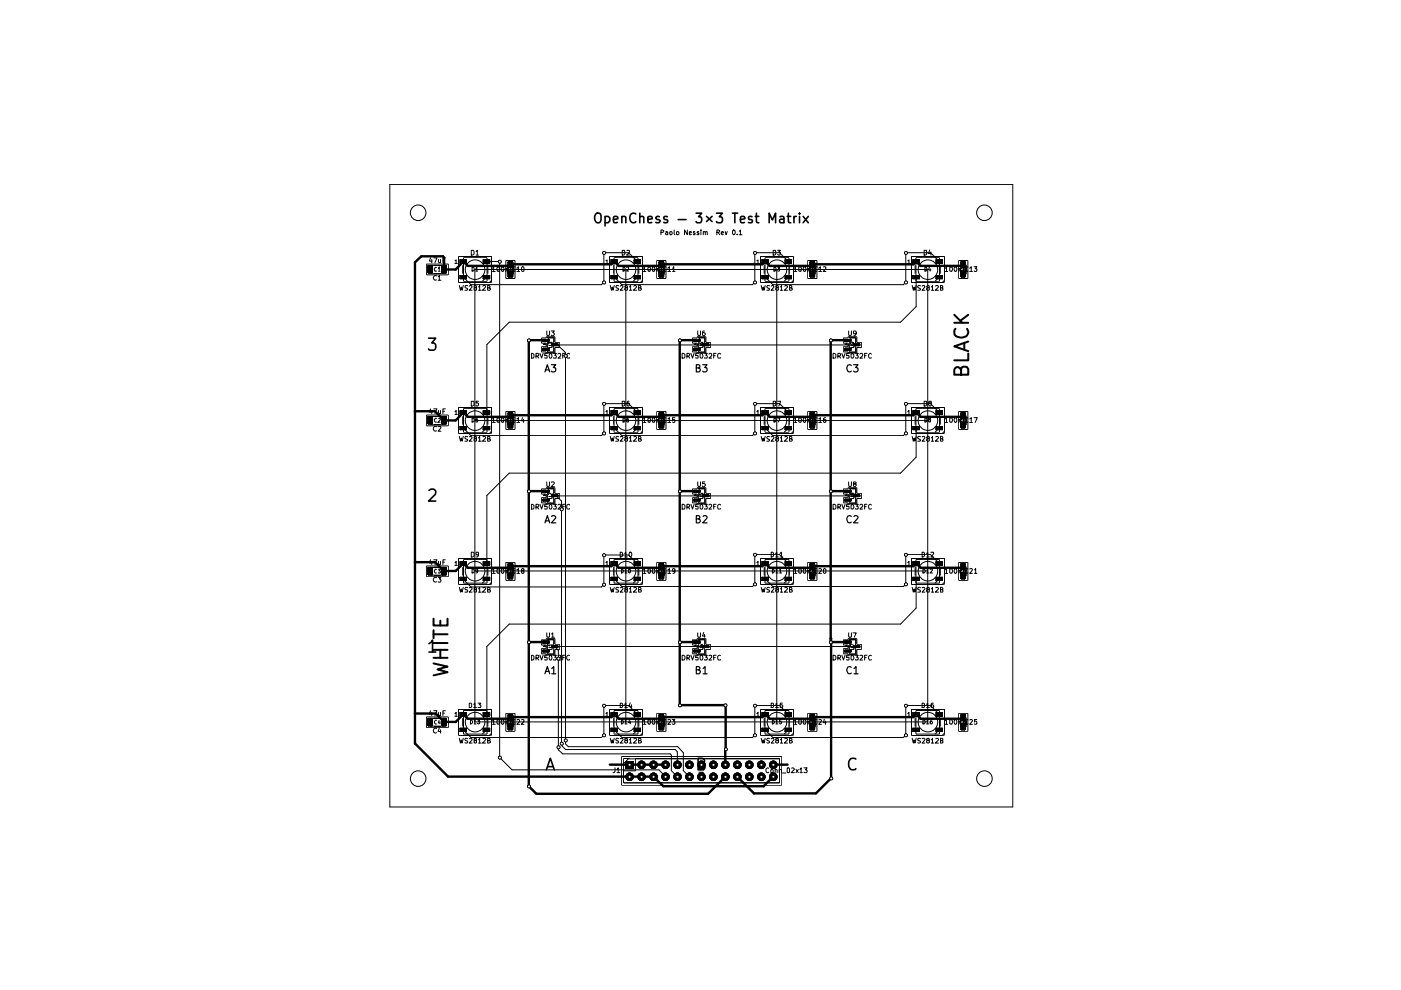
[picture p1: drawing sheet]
<svg xmlns="http://www.w3.org/2000/svg" width="297mm" height="210mm" viewBox="0 0 297 210" stroke-linecap="round" stroke-linejoin="round" font-family="sans-serif">
<g fill="#000">
<path d="M90.9 56.5h.6v1.2h-.6zM90.9 56.5h.7v1.3h-.7zM93.8 56.5h.7v1.2h-.7zM93.9 56.5h.6v1.3h-.6zM97.6 55.1h1.3v.7h-1.3zM97.6 58.4h1.3v.7h-1.3zM102.5 55.1h1.3v.7h-1.3zM102.5 58.4h1.3v.7h-1.3zM102.5 55.1h1.4v.7h-1.4zM102.5 58.4h1.4v.7h-1.4zM107.9 55.6h.7v.9h-.7zM107.9 57.6h.7v1h-.7z"/>
<path d="M107.9 55.7h.7v.9h-.7zM107.9 57.7h.7v.9h-.7zM129.6 55.1h1.3v.7h-1.3zM129.6 58.4h1.3v.7h-1.3zM129.6 55.1h1.4v.7h-1.4zM129.6 58.4h1.4v.7h-1.4zM134.5 58.4h1.3v.7h-1.3zM134.5 55.1h1.3v.7h-1.3zM134.5 58.4h1.4v.7h-1.4zM134.5 55.1h1.4v.7h-1.4zM139.9 57.6h.7v1h-.7zM139.9 55.6h.7v.9h-.7z"/>
<path d="M139.9 57.7h.7v.9h-.7zM139.9 55.7h.7v.9h-.7zM161.6 55.1h1.3v.7h-1.3zM161.6 58.4h1.3v.7h-1.3zM161.6 55.1h1.4v.7h-1.4zM161.6 58.4h1.4v.7h-1.4zM166.5 58.4h1.3v.7h-1.3zM166.5 55.1h1.3v.7h-1.3zM166.5 58.4h1.4v.7h-1.4zM166.5 55.1h1.4v.7h-1.4zM171.9 55.6h.7v.9h-.7zM171.9 57.6h.7v1h-.7z"/>
<path d="M171.9 55.7h.7v.9h-.7zM171.9 57.7h.7v.9h-.7zM193.6 55.1h1.3v.7h-1.3zM193.6 58.4h1.3v.7h-1.3zM193.6 55.1h1.4v.7h-1.4zM193.6 58.4h1.4v.7h-1.4zM198.5 58.4h1.3v.7h-1.3zM198.5 55.1h1.3v.7h-1.3zM198.5 58.4h1.4v.7h-1.4zM198.5 55.1h1.4v.7h-1.4zM203.9 55.6h.6v.9h-.6zM203.9 57.6h.6v1h-.6z"/>
<path d="M203.9 55.7h.6v.9h-.6zM203.9 57.7h.6v.9h-.6zM115.2 73.9h1.1v.3h-1.1zM115.2 72h1.1v.3h-1.1zM115.2 73.9h1.2v.4h-1.2zM115.2 72.1h1.2v.2h-1.2zM115.4 72.7l.3 .4h-.5zM117 73h1.2v.2h-1.2zM117.1 73h1.2v.3h-1.2zM147.2 72h1.2v.3h-1.2zM147.2 73.9h1.2v.3h-1.2zM147.2 72.1h1.2v.2h-1.2z"/>
<path d="M147.2 73.9h1.2v.4h-1.2zM147.5 72.8l.1 .3h-.4zM149 73h1.2v.2h-1.2zM149.1 73h1.2v.3h-1.2zM179.2 72h1.2v.3h-1.2zM179.2 73.9h1.2v.3h-1.2zM179.2 72.1h1.2v.2h-1.2zM179.2 73.9h1.2v.4h-1.2zM179.4 72.7l.2 .4h-.4zM181 73h1.2v.2h-1.2zM181.1 73h1.2v.3h-1.2zM90.9 88.5h.6v1.2h-.6z"/>
<path d="M90.9 88.5h.7v1.3h-.7zM93.8 88.5h.7v1.2h-.7zM93.9 88.5h.6v1.3h-.6zM97.6 87.1h1.3v.7h-1.3zM97.6 90.4h1.3v.7h-1.3zM97.6 87.2h1.3v.6h-1.3zM97.6 90.5h1.3v.6h-1.3zM102.5 87.1h1.3v.7h-1.3zM102.5 90.4h1.3v.7h-1.3zM102.5 87.2h1.4v.6h-1.4zM102.5 90.5h1.4v.6h-1.4zM107.9 87.6h.7v.9h-.7z"/>
<path d="M107.9 89.6h.7v1h-.7zM107.9 87.7h.7v.9h-.7zM107.9 89.7h.7v.9h-.7zM129.6 90.4h1.3v.7h-1.3zM129.6 87.1h1.3v.7h-1.3zM129.6 90.5h1.4v.6h-1.4zM129.6 87.2h1.4v.6h-1.4zM134.5 90.4h1.3v.7h-1.3zM134.5 87.1h1.3v.7h-1.3zM134.5 90.5h1.4v.6h-1.4zM134.5 87.2h1.4v.6h-1.4zM139.9 89.6h.7v1h-.7z"/>
<path d="M139.9 87.6h.7v.9h-.7zM139.9 89.7h.7v.9h-.7zM139.9 87.7h.7v.9h-.7zM161.6 87.1h1.3v.7h-1.3zM161.6 90.4h1.3v.7h-1.3zM161.6 87.2h1.4v.6h-1.4zM161.6 90.5h1.4v.6h-1.4zM166.5 90.4h1.3v.7h-1.3zM166.5 87.1h1.3v.7h-1.3zM166.5 90.5h1.4v.6h-1.4zM166.5 87.2h1.4v.6h-1.4zM171.9 89.6h.7v1h-.7z"/>
<path d="M171.9 87.6h.7v.9h-.7zM171.9 89.7h.7v.9h-.7zM171.9 87.7h.7v.9h-.7zM193.6 87.1h1.3v.7h-1.3zM193.6 90.4h1.3v.7h-1.3zM193.6 87.2h1.4v.6h-1.4zM193.6 90.5h1.4v.6h-1.4zM198.5 90.4h1.3v.7h-1.3zM198.5 87.1h1.3v.7h-1.3zM198.5 90.5h1.4v.6h-1.4zM198.5 87.2h1.4v.6h-1.4zM203.9 87.6h.6v.9h-.6z"/>
<path d="M203.9 89.6h.6v1h-.6zM203.9 87.7h.6v.9h-.6zM203.9 89.7h.6v.9h-.6zM97.6 119.1h1.3v.7h-1.3zM97.6 119.2h1.3v.6h-1.3zM102.5 119.1h1.3v.7h-1.3zM102.5 119.2h1.4v.6h-1.4zM115.2 104h1.1v.3h-1.1zM115.2 105.9h1.1v.3h-1.1zM115.2 104.1h1.2v.2h-1.2zM115.2 105.9h1.2v.3h-1.2zM115.4 104.7l.3 .4h-.5z"/>
<path d="M117 105h1.2v.2h-1.2zM117.1 105h1.2v.3h-1.2zM129.6 119.1h1.3v.7h-1.3zM129.6 119.2h1.4v.6h-1.4zM134.5 119.1h1.3v.7h-1.3zM134.5 119.2h1.4v.6h-1.4zM147.2 104h1.2v.3h-1.2zM147.2 105.9h1.2v.3h-1.2zM147.2 104.1h1.2v.2h-1.2zM147.4 104.7l.2 .4h-.4zM149 105h1.2v.2h-1.2zM149.1 105h1.2v.3h-1.2z"/>
<path d="M161.6 119.1h1.3v.7h-1.3zM161.6 119.2h1.4v.6h-1.4zM166.5 119.1h1.3v.7h-1.3zM166.5 119.2h1.4v.6h-1.4zM179.2 104h1.2v.3h-1.2zM179.2 105.9h1.2v.3h-1.2zM179.2 104.1h1.2v.2h-1.2zM179.4 104.7l.2 .4h-.4zM181 105h1.2v.2h-1.2zM181.1 105h1.2v.3h-1.2zM193.6 119.1h1.3v.7h-1.3zM193.6 119.2h1.4v.6h-1.4z"/>
<path d="M198.5 119.1h1.3v.7h-1.3zM198.5 119.2h1.4v.6h-1.4zM90.9 120.5h.6v1.2h-.6zM90.9 120.5h.7v1.3h-.7zM93.8 120.5h.7v1.2h-.7zM93.9 120.5h.6v1.3h-.6zM97.6 122.4h1.3v.7h-1.3zM97.6 122.5h1.3v.6h-1.3zM102.5 122.4h1.3v.7h-1.3zM102.5 122.5h1.4v.6h-1.4zM107.9 119.6h.7v1h-.7zM107.9 121.7h.7v.9h-.7z"/>
<path d="M107.9 119.7h.7v.9h-.7zM115.2 136h1.1v.3h-1.1zM115.2 137.9h1.1v.3h-1.1zM115.2 136h1.2v.3h-1.2zM115.2 138h1.2v.2h-1.2zM115.4 136.7l.3 .4h-.5zM117 137h1.2v.2h-1.2zM117.1 137h1.2v.3h-1.2zM129.6 122.4h1.3v.7h-1.3zM129.6 122.5h1.4v.6h-1.4zM134.5 122.4h1.3v.7h-1.3zM134.5 122.5h1.4v.6h-1.4z"/>
<path d="M139.9 119.6h.7v1h-.7zM139.9 121.7h.7v.9h-.7zM139.9 119.7h.7v.9h-.7zM147.2 136h1.2v.3h-1.2zM147.2 137.9h1.2v.3h-1.2zM147.2 138h1.2v.2h-1.2zM147.4 136.7l.2 .4h-.4zM149 137h1.2v.2h-1.2zM149.1 137h1.2v.3h-1.2zM161.6 122.4h1.3v.7h-1.3zM161.6 122.5h1.4v.6h-1.4zM166.5 122.4h1.3v.7h-1.3z"/>
<path d="M166.5 122.5h1.4v.6h-1.4zM171.9 119.6h.7v1h-.7zM171.9 121.7h.7v.9h-.7zM171.9 119.7h.7v.9h-.7zM179.2 136h1.2v.3h-1.2zM179.2 137.9h1.2v.3h-1.2zM179.2 138h1.2v.2h-1.2zM179.4 136.7l.2 .4h-.4zM181 137h1.2v.2h-1.2zM181.1 137h1.2v.3h-1.2zM193.6 122.4h1.3v.7h-1.3zM193.6 122.5h1.4v.6h-1.4z"/>
<path d="M198.5 122.4h1.3v.7h-1.3zM198.5 122.5h1.4v.6h-1.4zM203.9 119.6h.6v1h-.6zM203.9 121.7h.6v.9h-.6zM203.9 119.7h.6v.9h-.6zM90.9 152.5h.6v1.2h-.6zM90.9 152.5h.7v1.3h-.7zM93.8 152.5h.7v1.2h-.7zM93.9 152.5h.6v1.3h-.6zM97.6 151.1h1.3v.7h-1.3zM97.6 154.4h1.3v.7h-1.3zM97.6 151.2h1.3v.6h-1.3z"/>
<path d="M97.6 154.5h1.3v.6h-1.3zM102.5 154.4h1.3v.7h-1.3zM102.5 151.1h1.3v.7h-1.3zM102.5 154.5h1.4v.6h-1.4zM102.5 151.2h1.4v.6h-1.4zM107.9 151.6h.7v1h-.7zM107.9 153.7h.7v.9h-.7zM107.9 151.7h.7v.9h-.7zM129.6 151.1h1.3v.7h-1.3zM129.6 154.4h1.3v.7h-1.3zM129.6 151.2h1.4v.6h-1.4zM129.6 154.5h1.4v.6h-1.4z"/>
<path d="M134.5 154.4h1.3v.7h-1.3zM134.5 151.1h1.3v.7h-1.3zM134.5 154.5h1.4v.6h-1.4zM134.5 151.2h1.4v.6h-1.4zM139.9 151.6h.7v1h-.7zM139.9 153.7h.7v.9h-.7zM139.9 151.7h.7v.9h-.7zM161.6 151.1h1.3v.7h-1.3zM161.6 154.4h1.3v.7h-1.3zM161.6 151.2h1.4v.6h-1.4zM161.6 154.5h1.4v.6h-1.4zM166.5 154.4h1.3v.7h-1.3z"/>
<path d="M166.5 151.1h1.3v.7h-1.3zM166.5 154.5h1.4v.6h-1.4zM166.5 151.2h1.4v.6h-1.4zM171.9 151.6h.7v1h-.7zM171.9 153.7h.7v.9h-.7zM171.9 151.7h.7v.9h-.7zM193.6 151.1h1.3v.7h-1.3zM193.6 154.4h1.3v.7h-1.3zM193.6 151.2h1.4v.6h-1.4zM193.6 154.5h1.4v.6h-1.4zM198.5 154.4h1.3v.7h-1.3zM198.5 151.1h1.3v.7h-1.3z"/>
<path d="M198.5 154.5h1.4v.6h-1.4zM198.5 151.2h1.4v.6h-1.4zM203.9 151.6h.6v1h-.6zM203.9 153.7h.6v.9h-.6zM203.9 151.7h.6v.9h-.6zM132.6 161.3h1.8v1.7h-1.8z"/>
<circle cx="144.1" cy="136.1" r=".25"/>
<circle cx="133.4" cy="164.7" r=".89"/>
<circle cx="133.5" cy="164.7" r=".89"/>
<circle cx="136" cy="162.1" r=".89"/>
<circle cx="136" cy="164.7" r=".89"/>
<circle cx="136" cy="162.2" r=".89"/>
<circle cx="138.5" cy="162.1" r=".89"/>
<circle cx="138.5" cy="164.7" r=".89"/>
<circle cx="138.6" cy="164.7" r=".89"/>
<circle cx="138.6" cy="162.2" r=".89"/>
<circle cx="141.1" cy="162.1" r=".89"/>
<circle cx="141.1" cy="164.7" r=".89"/>
<circle cx="141.1" cy="162.2" r=".89"/>
<circle cx="143.6" cy="162.1" r=".89"/>
<circle cx="143.6" cy="164.7" r=".89"/>
<circle cx="143.7" cy="164.7" r=".89"/>
<circle cx="143.7" cy="162.2" r=".89"/>
<circle cx="146.1" cy="162.1" r=".89"/>
<circle cx="146.1" cy="164.7" r=".89"/>
<circle cx="146.2" cy="164.7" r=".89"/>
<circle cx="146.2" cy="162.2" r=".89"/>
<circle cx="148.7" cy="162.1" r=".89"/>
<circle cx="148.7" cy="164.7" r=".89"/>
<circle cx="148.7" cy="162.2" r=".89"/>
<circle cx="151.2" cy="162.1" r=".89"/>
<circle cx="151.2" cy="164.7" r=".89"/>
<circle cx="151.3" cy="164.7" r=".89"/>
<circle cx="151.3" cy="162.2" r=".89"/>
<circle cx="153.8" cy="162.1" r=".89"/>
<circle cx="153.8" cy="164.7" r=".89"/>
<circle cx="153.8" cy="162.2" r=".89"/>
<circle cx="156.3" cy="162.1" r=".89"/>
<circle cx="156.3" cy="164.7" r=".89"/>
<circle cx="156.4" cy="164.7" r=".89"/>
<circle cx="156.4" cy="162.2" r=".89"/>
<circle cx="158.8" cy="162.1" r=".89"/>
<circle cx="158.8" cy="164.7" r=".89"/>
<circle cx="158.9" cy="164.7" r=".89"/>
<circle cx="158.9" cy="162.2" r=".89"/>
<circle cx="161.4" cy="162.1" r=".89"/>
<circle cx="161.4" cy="164.7" r=".89"/>
<circle cx="161.4" cy="162.2" r=".89"/>
<circle cx="163.9" cy="162.1" r=".89"/>
<circle cx="163.9" cy="164.7" r=".89"/>
<circle cx="164" cy="164.7" r=".89"/>
<circle cx="164" cy="162.2" r=".89"/>
</g>
<g fill="none" stroke="#000" stroke-width=".21">
<path d="M82.6 39.1h132.1v132h-132.1zM90.4 56h4.7v2.3h-4.7zM91.2 56.3h3.1v1.6h-3.1zM91.3 54.7l-.3 .7h.6M91.5 55v.7M92 54.7h.6l-.4 1M92 56.2h1.4M92 58h1.4M92.6 58.5a.47 .47 0 0 0-.7 .4 .47 .47 0 0 0 .7 .4M92.6 56.8l-.2-.1a.43 .43 0 0 0-.3 .4 .43 .43 0 0 0 .3 .4l.2-.1M92.9 58.7l.2-.3v1M92.9 59.4h.6"/>
<path d="M92.9 56.9l.2-.2v.8M92.9 57.5h.5M93 55l.1 .7 .3-.1M93.4 55v.7M93.9 55.2h.3M94.4 54.7h-.5v1M96.4 55.3l.3-.2v.8M96.4 55.9h.6M97.3 54.4h6.9v5.5h-6.9zM97.6 55.1h1.3v.7h-1.3zM97.6 58.4h1.3v.7h-1.3zM98 56.2v1.8"/>
<path d="M98.3 54.6h5v5h-5zM99.9 53.1h.4l.2 .2v.5l-.3 .3h-.3zM100.1 56.6l.4 .2v.6l-.4 .1zM100.7 57.1h96v96h-96zM100.9 56.9l.2-.3v.9M100.9 57.5h.4M100.9 53.3l.3-.2v1M100.9 54.1h.5M102.5 55.1h1.3v.7h-1.3zM102.5 58.4h1.3v.7h-1.3zM103.1 55.4h2.8M103.3 58.6l-1.1 1"/>
<path d="M103.4 56.2v1.8M104.2 59.5l-.4 .4M104.4 56.9l.3-.4v1.1M104.4 57.6h.6M105.4 56.6l.2-.1a.55 .55 0 0 1 .3 .6 .55 .55 0 0 1-.3 .5l-.3-.5zM105.8 55.3h.4v.4h-.4zM105.9 55.4h.1M105.9 55.4v105.2l2.7 2.6h31.1l1.4 1.5M106.4 56.6l.1-.1a.55 .55 0 0 1 .4 .6 .55 .55 0 0 1-.4 .5l-.2-.5zM107.2 55.2h2v3.8h-2zM107.3 57h.4v.6M107.3 56.9v.7"/>
<path d="M107.5 56.8v.6M107.6 56.2h1.3v1.9h-1.3zM107.9 56.9l-.1-.1-.2 .2 .1 .3h.2M108.1 57l.2-.2v.5M108.1 57.3h.2M108.2 57.1h.4M108.6 56.5h-.4v1.1M108.7 56.8l.2 .1v.4h-.3zM108.9 56.8v.6M109.2 56.6l-.2-.1-.4 .3v.5l.4 .3 .2-.1M109.6 56.9l.3-.4v1.1M109.6 57.6h.6"/>
<path d="M110.8 56.5l.3 .2v.7l-.2 .2-.3-.2v-.7zM127.9 53.4h.4v.4h-.4zM127.9 59.7h.4v.4h-.4zM128.5 55.3l.2-.2v.8M128.5 55.9h.4M129.3 54.4h6.9v5.5h-6.9zM129.6 55.1h1.3v.7h-1.3zM129.6 58.4h1.3v.7h-1.3zM130 56.2v1.8M130.2 54.6h5.1v5h-5.1zM131.9 53.1h.4a.58 .58 0 0 1 .2 .6 .58 .58 0 0 1-.6 .4zM132.1 56.6l.4 .2v.6l-.4 .1z"/>
<path d="M132.7 57.1v96M132.9 56.7h.4v.3l-.4 .5h.4M132.9 53.2l.5-.1v.4l-.5 .6h.5M134.5 55.1h1.3v.7h-1.3zM134.5 58.4h1.3v.7h-1.3zM135.1 55.4l-1.8-1.8h-5.3v6.2l-.5 .6h-27.7l-1.6-1.7M135.3 58.6l-1 1M135.4 56.2v1.8M136.2 59.5l-.4 .4M136.4 56.9l.3-.4v1.1M136.4 57.6h.5M137.4 56.6l.2-.1a.55 .55 0 0 1 .3 .6 .55 .55 0 0 1-.3 .5l-.3-.5z"/>
<path d="M138.4 56.6l.1-.1a.55 .55 0 0 1 .4 .6 .55 .55 0 0 1-.4 .5l-.2-.5zM139.2 55.2h2v3.8h-2zM139.3 57h.4v.6M139.3 56.9v.7M139.5 56.8v.6M139.6 56.2h1.3v1.9h-1.3zM139.9 56.9l-.1-.1-.2 .2v.3h.3M140.1 57l.2-.2v.5M140.1 57.3h.2M140.1 49.3h.5l.1-.4-.6-.1v1M140.2 57.1h.4M140.6 57l.1-.2v.5"/>
<path d="M140.6 57.3h.3M140.6 56.5h-.4v1.1M140.9 56.8v.6M141.2 49.2l.2-.1 .2 .2v.5M141.2 56.6l-.3-.1-.3 .3v.5l.3 .3 .3-.1M141.6 49.3h-.4l-.1 .2 .1 .3 .4-.1M141.6 56.9l.3-.4v1.1M141.6 57.6h.6M142 49.2l.3-.1 .2 .2v.3l-.2 .2-.3-.1zM142.6 56.9l.2-.4v1.1M142.6 57.6h.5M142.9 48.8v.8l.2 .2"/>
<path d="M143.4 49.2l.4-.1 .1 .2v.3l-.1 .2-.4-.1zM145.7 48.8v1l-.6-1v1M146.1 49.4l.5-.1-.1-.2-.4 .1v.5h.5M147.3 49.2l-.2-.1-.1 .2 .4 .3-.2 .2-.2-.1M148.2 49.2l-.3-.1-.1 .2 .4 .1v.3h-.4M148.6 48.8h.1M148.6 49.1v.7M149.1 49.2h.4v.6M149.1 49.1v.7M149.5 49.3l.2-.2 .3 .1v.6M152 49.3h.4l.2-.4-.6-.1v1M152.2 49.3l.4 .5"/>
<path d="M152.9 49.4l.5-.1-.1-.2-.4 .2v.3l.2 .2 .2-.1M153.8 49.1l.1 .7 .3-.7M155.4 48.8h.1a.55 .55 0 0 1 .4 .5 .55 .55 0 0 1-.4 .5l-.2-.5zM156.3 49.7v.1M156.7 49l.3-.2v1M156.7 49.8h.6M159.9 59.7h.4v.4h-.4zM159.9 53.4h.4v.4h-.4zM160.5 55.3l.2-.2v.8M160.5 55.9h.4M161.3 54.4h6.9v5.5h-6.9zM161.6 55.1h1.3v.7h-1.3z"/>
<path d="M161.6 58.4h1.3v.7h-1.3zM162 56.2v1.8M162.2 54.6h5.1v5h-5.1zM163.9 53.1h.5a.58 .58 0 0 1 .1 .6 .58 .58 0 0 1-.6 .4zM164.1 56.6l.4 .2v.6l-.4 .1zM164.7 57.1v96M164.9 56.6h.4l-.3 .4h.3v.4h-.4M164.9 53.1h.6l-.4 .3 .4 .1v.4l-.2 .2-.4-.2M166.5 55.1h1.3v.7h-1.3zM166.5 58.4h1.3v.7h-1.3zM167.1 55.4l-1.8-1.8h-5.3v6.2l-.5 .6h-27.7l-1.6-1.7M167.3 58.6l-1 1"/>
<path d="M167.4 56.2v1.8M168.2 59.5l-.4 .4M168.4 56.9l.3-.4v1.1M168.4 57.6h.5M169.4 56.6l.2-.1a.55 .55 0 0 1 .3 .6 .55 .55 0 0 1-.3 .5l-.3-.2zM170.4 56.6l.1-.1a.55 .55 0 0 1 .4 .6 .55 .55 0 0 1-.4 .5l-.2-.5zM171.3 55.2h1.9v3.8h-1.9zM171.3 57l.2-.1 .2 .2v.5M171.3 56.9v.7M171.5 56.8v.6M171.6 56.2h1.3v1.9h-1.3zM171.9 56.9l-.1-.1-.2 .2 .1 .3h.2"/>
<path d="M172.1 57l.2-.2v.5M172.1 57.3h.3M172.2 57.1h.4M172.6 56.9l.2-.1 .1 .3-.4 .2h.4M172.6 56.5h-.4v1.1M172.9 56.8v.6M173.2 56.6l-.3-.1-.3 .5 .3 .6 .3-.1M173.6 56.9l.3-.4v1.1M173.6 57.6h.6M174.6 56.6h.5v.4l-.6 .6h.6M191.9 59.7h.4v.4h-.4zM191.9 53.4h.4v.4h-.4z"/>
<path d="M192.5 55.3l.2-.2v.8M192.5 55.9h.4M193.3 54.4h6.9v5.5h-6.9zM193.6 55.1h1.3v.7h-1.3zM193.6 58.4h1.3v.7h-1.3zM194 56.2v1.8M194.2 54.6h5v5h-5zM194.2 58.7v6.3l-3.3 3.3h-82.9l-4.8 4.8-.1 14.3M195.9 53.1h.5a.58 .58 0 0 1 .1 .6 .58 .58 0 0 1-.6 .4zM196.1 56.6l.4 .3v.4l-.2 .2h-.2zM197 56.6l-.1 .6h.5M197.1 53l-.2 .7h.6"/>
<path d="M197.2 57v.5M197.4 53.4v.7M198.5 55.1h1.3v.7h-1.3zM198.5 58.4h1.3v.7h-1.3zM199.2 55.4l-1.9-1.8h-5.3v6.2l-.5 .6h-27.7l-1.6-1.7M199.2 58.6l-.9 1M199.4 56.2v1.8M200.2 59.5l-.4 .4M200.4 56.9l.3-.4v1.1M200.4 57.6h.5M201.4 56.7l.2-.2a.55 .55 0 0 1 .4 .6 .55 .55 0 0 1-.4 .5l-.2-.2zM202.4 56.6l.1-.1a.55 .55 0 0 1 .4 .6 .55 .55 0 0 1-.4 .5l-.2-.5z"/>
<path d="M203.3 55.2h1.9v3.8h-1.9zM203.3 57l.3-.1 .1 .2v.5M203.5 56.8v.6M203.6 56.2h1.3v1.9h-1.3zM203.9 56.9l-.1-.1-.2 .2v.3h.3M204.1 57l.2-.2v.5M204.1 57.3h.3M204.2 57.1h.4M204.5 56.8h.4l-.2 .3h.2v.2h-.4M204.7 56.5h-.5v1.1M204.9 56.8v.6M205.2 56.6l-.3-.1-.3 .5 .3 .6 .3-.1"/>
<path d="M205.6 56.9l.3-.4v1.1M205.6 57.6h.6M206.5 56.5h.6l-.3 .5 .3 .1v.4h-.6M97.4 60.5l.2 1 .2-.6 .2 .6 .2-1M99.2 60.6h-.5l-.1 .3 .5 .2 .1 .3-.1 .1h-.5M99.5 60.7l.4-.2 .2 .3-.6 .7h.6M100.7 60.9l-.2-.2 .4-.2 .1 .4-.5 .2 .1 .4h.4v-.4l-.1-.2M101.4 60.9l.3-.4v1M101.4 61.5h.6M102.4 60.7l.4-.2 .2 .4-.7 .6h.7M103.4 61h.3l.2-.1-.2-.4h-.3v1h.4l.2-.3-.3-.2M112 71.9h.4v.5h-.4z"/>
<path d="M112.7 74.9l.5 .3v.5l-.2 .2h-.3zM113.6 75.5l.6-.1v-.3l-.1-.2h-.5v1M113.9 75.5l.3 .4M114.5 74.9l.3 1 .4-1M114.8 71.7h1v-.3h1.9v1.2h1v1.1h-1v1.2h-1.9v-.3h-1v-1.1h1v-.7h-1zM115.5 72.8l.2 .3h-.5zM115.9 70.2v.7l.2 .3h.2l.2-.3v-.7M116 71.7l1.5-.1v1M116 72.8v.7M116 74.9h-.5v.5h.5l-.1 .5-.4-.1M116.3 73.3h.8l-.1 .4h-.7M116.3 73v-.4l.3 .2v-.2h.5l-.1 .4"/>
<path d="M116.4 71.7h1v2.9h-1.4v-2.6zM116.7 74.9a.53 .53 0 0 1 .3 .6 .53 .53 0 0 1-.4 .4l-.2-.6zM116.9 70.2h.6l-.3 .3 .2 .1 .1 .3-.2 .3-.4-.2M117.4 74.9h.6l-.4 .4 .4 .2-.1 .4-.5-.1M117.5 73.7v1l-1.5-.1M117.6 73.1h64M118.2 73.1l1.7 1.6v83l.6 .6h23.2l1.2 1.3v3.8l1.2 1.3M118.3 75.1l.2-.2 .4 .2v.3l-.6 .5h.6M119.3 75.4h.3M119.7 75.2h.4v.5h-.4zM119.8 74.9h-.5v1M120.7 75.1l-.2-.2-.3 .3v.6h.5"/>
<path d="M129.4 60.5l.2 1 .2-.6 .2 .6 .2-1M131.2 60.6h-.5l-.1 .3 .5 .2 .1 .3-.1 .1h-.5M131.5 60.7l.4-.2 .2 .3-.6 .7h.6M132.7 60.9l-.3-.1 .5-.3 .1 .4-.6 .3 .2 .3h.4v-.4l-.1-.2M133.4 60.9l.3-.4v1M133.4 61.5h.6M134.4 60.7l.3-.2 .3 .4-.7 .6h.7M135.4 61h.3l.2-.1-.2-.4h-.3v1h.4l.2-.3-.3-.2M144 71.9h.4v.5h-.4zM144.6 74.9l.6 .3v.5l-.2 .2h-.4zM145.6 75.5l.5-.1 .1-.2-.1-.3h-.5v1M145.9 75.5l.3 .4"/>
<path d="M146.5 74.9l.3 1 .4-1M146.8 71.7h1v-.3h1.9v1.2h1v1.1h-1v1.2h-1.9v-.3h-1v-1.1h1v-.7h-1zM147.5 72.8l.1 .3h-.4zM147.9 70.2v.7l.2 .3h.3l.1-.3v-.7M148 71.7l1.5-.1v1M148 72.8v.7M148 74.9h-.5v.5h.5l-.1 .5-.4-.1M148.3 73.3h.6l.2 .1-.1 .3h-.7M148.3 72.6a.42 .42 0 0 0 .3 .4 .42 .42 0 0 0 .5-.2l-.1-.2h-.4l.1 .4M148.4 71.7h1v2.9h-1.3v-2.6zM148.7 74.9a.53 .53 0 0 1 .3 .6 .53 .53 0 0 1-.4 .4l-.2-.1v-.6zM149.4 74.9h.6l-.4 .4 .4 .2-.1 .4-.5-.1"/>
<path d="M149.4 70.2h-.3l-.2 .2v.6l.4 .2 .2-.3-.2-.4-.4 .1v.2M149.5 73.7v1l-1.5-.1M150.3 75.1l.2-.2 .4 .2v.3l-.6 .5h.6M151.3 75.4h.4M151.8 74.9h-.5v1M152.8 75.1l-.3-.2-.3 .3v.6h.6M161.4 60.5l.2 1 .2-.6 .2 .6 .2-1M163.2 60.6h-.5l-.1 .3 .5 .2 .1 .3-.1 .1h-.5M163.5 60.7l.4-.2 .2 .3-.6 .7h.6M164.7 60.9l-.3-.1 .5-.3 .1 .4h-.3l-.3 .5 .2 .1h.3l.1-.4-.1-.2M165.5 60.9l.2-.4v1M165.5 61.5h.5"/>
<path d="M166.4 60.7l.3-.2 .3 .4-.7 .6h.7M167.4 61h.3l.2-.1-.2-.4h-.3v1h.4l.2-.3-.3-.2M176 71.9h.4v.5h-.4zM176.6 74.9l.6 .3v.5l-.1 .2h-.5zM177.6 75.5l.6-.1v-.2l-.1-.3h-.5v1M177.9 75.5l.3 .4M178.5 74.9l.3 1 .4-1M178.8 71.7h1v-.3h1.9v1.2h1v1.1h-1v1.2h-1.9v-.3h-1v-1.1h1v-.7h-1zM179.5 72.8l.1 .3h-.4zM179.9 70.2v.7l.2 .3 .4-.3v-.7M180 71.7l1.5-.1v1M180 72.8v.7"/>
<path d="M180 74.9h-.5v.5h.5l-.1 .5-.4-.1M180.3 73.3h.6l.2 .1-.1 .3h-.7M180.4 71.7h1v2.9h-1.3v-2.6zM180.4 75.2l.3-.3a.53 .53 0 0 1 .3 .6 .53 .53 0 0 1-.4 .4l-.2-.1zM180.7 72.6l.1 .2-.3 .2-.2-.2 .1-.2h.5l.2 .3M181.4 74.9h.6l-.4 .4 .4 .2-.1 .4-.5-.1M181.5 73.7v1l-1.5-.1M181.5 70.6l-.1 .2h-.4l-.1-.5 .5-.1 .1 .1v.6l-.5 .3M182.3 75.1l.2-.2 .4 .2v.3l-.6 .5h.6M183.3 75.4h.4M183.8 74.9h-.5v1M184.8 75.1l-.3-.2-.3 .3v.6h.6"/>
<path d="M193.4 60.5l.2 1 .2-.6 .2 .6 .2-1M195.2 60.6l-.5-.1-.1 .2 .1 .2a.42 .42 0 0 1 .4 .6h-.5M195.5 60.7l.4-.2 .2 .3-.6 .7h.6M196.7 60.9l-.3-.1 .5-.3 .1 .4-.6 .3 .2 .3h.4v-.4l-.1-.2M197.5 60.9l.2-.4v1M197.5 61.5h.5M198.4 60.7l.3-.2 .3 .4-.7 .6h.7M199.4 61h.3l.2-.1-.2-.4h-.3v1h.4l.1-.4-.2-.1M90.4 88h4.7v2.3h-4.7zM91.2 88.3h3.1v1.6h-3.1zM91.3 86.7l-.3 .7h.6M91.5 87v.7"/>
<path d="M92 86.7h.6l-.4 1M92 88.3h1.4M92 90h1.4M92.6 90.5a.5 .5 0 0 0-.6 .2 .5 .5 0 0 0 0 .6l.2 .1 .4-.1M92.6 88.8l-.2-.1a.43 .43 0 0 0-.3 .4 .43 .43 0 0 0 .3 .4l.2-.1M92.9 90.5l.5-.1 .1 .2-.6 .8h.6M92.9 88.8h.5v.2l-.5 .5h.5M93 87v.5l.1 .2 .3-.1M93.4 87v.7M93.9 87.2h.3M94.4 86.7h-.5v1M96.4 87.3l.3-.3v.9"/>
<path d="M96.4 87.9h.6M97.3 86.4h6.9v5.5h-6.9zM97.4 92.5l.2 1 .2-.6 .2 .6 .2-1M97.6 90.4h1.3v.7h-1.3zM97.6 87.1h1.3v.7h-1.3zM98 88.3v1.7M98.3 86.6h5v5h-5zM99.2 92.6h-.5l-.1 .3 .5 .2 .1 .3-.1 .1h-.5M99.5 92.6l.4-.1 .2 .3-.6 .7h.6M99.9 85.1h.4l.2 .2v.5l-.3 .3h-.3zM100.1 88.6l.4 .2v.5l-.2 .2h-.2zM100.7 92.9h-.2v-.3h.5v.3l-.5 .2 .1 .4h.4v-.4l-.1-.2"/>
<path d="M100.7 89.1h96M101.3 88.6h-.4v.5l.4-.1v.4h-.4M101.4 92.9l.3-.4v1M101.4 85.1h-.5v.4h.5v.4l-.1 .2h-.3l-.1-.2M101.4 93.5h.6M102.4 92.6l.4-.1 .2 .4-.7 .6h.7M102.5 90.4h1.3v.7h-1.3zM102.5 87.1h1.3v.7h-1.3zM103.3 90.6l-1.1 1M103.4 93h.3l.2-.1-.2-.4h-.3v1h.4l.2-.3-.3-.2M103.4 88.3v1.7M104.2 91.5l-.4 .4"/>
<path d="M104.4 88.8l.3-.3v1.1M104.4 89.6h.6M105.4 88.6l.2-.1a.55 .55 0 0 1 .3 .6 .55 .55 0 0 1-.3 .5l-.3-.5zM106.4 88.6l.1-.1a.55 .55 0 0 1 .4 .6 .55 .55 0 0 1-.4 .5l-.2-.5zM107.2 87.2h2v3.8h-2zM107.3 89h.4v.6M107.3 88.9v.7M107.5 88.8v.6M107.6 88.2h1.3v1.9h-1.3zM107.9 88.9l-.1-.1-.2 .2 .1 .4h.2M108.1 89l.2-.2v.6M108.1 89.4h.2"/>
<path d="M108.2 89.1h.4M108.6 88.5h-.4v1.1M108.7 88.8l-.1 .4h.3M108.9 88.8v.6M109.2 88.6l-.2-.1-.4 .3v.5l.4 .3 .2-.1M109.6 88.8l.3-.3v1.1M109.6 89.6h.6M110.8 88.5l-.2 .7h.6M111 88.9v.7M127.9 91.7h.4v.4h-.4zM127.9 85.4h.4v.4h-.4zM128.5 87.3l.2-.3v.9"/>
<path d="M128.5 87.9h.4M129.3 86.4h6.9v5.5h-6.9zM129.4 92.5l.2 1 .2-.6 .2 .6 .2-1M129.6 90.4h1.3v.7h-1.3zM129.6 87.1h1.3v.7h-1.3zM130 88.3v1.7M130.2 86.6h5.1v5h-5.1zM131.2 92.6h-.5l-.1 .3 .5 .2 .1 .3-.1 .1h-.5M131.5 92.6l.4-.1 .2 .3-.6 .7h.6M131.9 85.1h.4a.59 .59 0 0 1 .2 .6 .59 .59 0 0 1-.6 .4zM132.1 88.6l.4 .2v.5l-.2 .2h-.2zM132.7 92.9l-.3-.1 .1-.2h.5l-.1 .3h-.2l-.3 .3 .2 .3h.4v-.4l-.1-.2"/>
<path d="M133.3 88.6l-.4 .3v.5h.4v-.4h-.4v.1M133.4 85.1h-.3l-.2 .2v.6l.4 .2 .1-.2v-.4l-.3-.1-.2 .2M133.4 92.9l.3-.4v1M133.4 93.5h.6M134.4 92.6l.3-.1 .3 .4-.7 .6h.7M134.5 90.4h1.3v.7h-1.3zM134.5 87.1h1.3v.7h-1.3zM135.1 87.4l-1.8-1.8h-5.3v6.2l-.5 .6h-27.7l-1.6-1.7M135.3 90.6l-1 1M135.4 93h.3l.2-.1-.2-.4h-.3v1h.4l.2-.3-.3-.2M135.4 88.3v1.7M136.2 91.5l-.4 .4"/>
<path d="M136.4 88.8l.3-.3v1.1M136.4 89.6h.5M137.4 88.6l.2-.1a.55 .55 0 0 1 .3 .6 .55 .55 0 0 1-.3 .5l-.3-.5zM138.4 88.6l.1-.1a.55 .55 0 0 1 .4 .6 .55 .55 0 0 1-.4 .5l-.2-.5zM139.2 87.2h2v3.8h-2zM139.3 89h.4v.6M139.3 88.9v.7M139.5 88.8v.6M139.6 88.2h1.3v1.9h-1.3zM139.9 88.9l-.1-.1-.2 .2v.3l.3 .1M140.1 89l.2-.2v.6M140.1 89.4h.2"/>
<path d="M140.2 89.1h.4M140.6 88.5h-.4v1.1M140.9 88.8h-.3v.3h.3v.3h-.3M140.9 88.8v.6M141.2 88.6l-.3-.1-.3 .3v.5l.3 .3 .3-.1M141.6 88.8l.3-.3v1.1M141.6 89.6h.6M143.1 88.5h-.5v.6h.5v.4h-.5M159.9 91.7h.4v.4h-.4zM159.9 85.4h.4v.4h-.4zM160.5 87.3l.2-.3v.9M160.5 87.9h.4"/>
<path d="M161.3 86.4h6.9v5.5h-6.9zM161.4 92.5l.2 1 .2-.6 .2 .6 .2-1M161.6 90.4h1.3v.7h-1.3zM161.6 87.1h1.3v.7h-1.3zM162 88.3v1.7M162.2 86.6h5.1v5h-5.1zM163.2 92.6h-.5l-.1 .3 .5 .2 .1 .3-.1 .1h-.5M163.5 92.6l.4-.1 .2 .3-.6 .7h.6M163.9 85.1h.5a.59 .59 0 0 1 .1 .6 .59 .59 0 0 1-.6 .4zM164.1 88.6l.4 .2v.5l-.2 .2h-.2zM164.7 92.9l-.3-.1 .1-.2h.5l-.1 .3h-.2l-.3 .3 .2 .3h.3l.1-.4-.1-.2M164.9 88.6h.5l-.4 .9"/>
<path d="M164.9 85.1h.6l-.4 1M165.5 92.9l.2-.4v1M165.5 93.5h.5M166.4 92.6l.3-.1 .3 .4-.7 .6h.7M166.5 90.4h1.3v.7h-1.3zM166.5 87.1h1.3v.7h-1.3zM167.1 87.4l-1.8-1.8h-5.3v6.2l-.5 .6h-27.7l-1.6-1.7M167.3 90.6l-1 1M167.4 93h.3l.2-.1-.2-.4h-.3v1h.4l.2-.3-.3-.2M167.4 88.3v1.7M168.2 91.5l-.4 .4M168.4 88.8l.3-.3v1.1"/>
<path d="M168.4 89.6h.5M169.4 88.6l.2-.1a.55 .55 0 0 1 .3 .6 .55 .55 0 0 1-.3 .5l-.3-.2zM170.4 88.6l.1-.1a.55 .55 0 0 1 .4 .6 .55 .55 0 0 1-.4 .5l-.2-.5zM171.3 87.2h1.9v3.8h-1.9zM171.3 89l.2-.1 .2 .2v.5M171.3 88.9v.7M171.5 88.8v.6M171.6 88.2h1.3v1.9h-1.3zM171.9 88.9l-.1-.1-.2 .2 .1 .4h.2M172.1 89l.2-.2v.6M172.1 89.4h.3M172.2 89.1h.4"/>
<path d="M172.6 88.5h-.4v1.1M172.8 88.8l-.2 .1v.5h.3v-.3l-.3 .1M172.9 88.8v.6M173.2 88.6l-.3-.1-.3 .5 .3 .6 .3-.1M173.6 88.8l.3-.3v1.1M173.6 89.6h.6M175 88.5l-.4 .3v.7h.5l-.1-.5h-.3l-.1 .1M191.9 91.7h.4v.4h-.4zM191.9 85.4h.4v.4h-.4zM192.5 87.3l.2-.3v.9M192.5 87.9h.4M193.3 86.4h6.9v5.5h-6.9z"/>
<path d="M193.4 92.5l.2 1 .2-.6 .2 .6 .2-1M193.6 90.4h1.3v.7h-1.3zM193.6 87.1h1.3v.7h-1.3zM194 88.3v1.7M194.2 86.6h5v5h-5zM194.2 90.7v6.2l-3.3 3.4h-82.9l-4.8 4.8-.1 14.4M195.2 92.6h-.6l.1 .3a.42 .42 0 0 1 .4 .6h-.5M195.5 92.6l.4-.1 .2 .3-.6 .7h.6M195.9 85.1h.5a.59 .59 0 0 1 .1 .6 .59 .59 0 0 1-.6 .4zM196.1 88.6l.4 .3v.4l-.2 .2h-.2zM196.7 92.9l-.3-.1 .1-.2h.5v.3l-.6 .3 .2 .3h.4v-.4l-.1-.2M197 89h-.1v-.3l.3-.1 .1 .4-.4 .1v.3l.1 .1 .3-.1-.1-.4"/>
<path d="M197.1 85.5l-.2-.3 .1-.1h.4l.1 .3-.6 .3 .2 .4 .4-.2v-.3l-.2-.1M197.5 92.9l.2-.4v1M197.5 93.5h.5M198.4 92.6a.35 .35 0 0 1 .4-.1 .35 .35 0 0 1 .2 .4l-.7 .6h.7M198.5 90.4h1.3v.7h-1.3zM198.5 87.1h1.3v.7h-1.3zM199.2 87.4l-1.9-1.8h-5.3v6.2l-.5 .6h-27.7l-1.6-1.7M199.2 90.6l-.9 1M199.4 93h.3l.2-.1-.2-.4h-.3v1h.4l.1-.4-.2-.1M199.4 88.3v1.7M200.2 91.5l-.4 .4M200.4 88.8l.3-.3v1.1"/>
<path d="M200.4 89.6h.5M201.4 88.7l.2-.2a.55 .55 0 0 1 .4 .6 .55 .55 0 0 1-.4 .5l-.2-.2zM202.4 88.6l.1-.1a.55 .55 0 0 1 .4 .6 .55 .55 0 0 1-.4 .5l-.2-.5zM203.3 87.2h1.9v3.8h-1.9zM203.3 89l.3-.1 .1 .2v.5M203.5 88.8v.6M203.6 88.2h1.3v1.9h-1.3zM203.9 88.9l-.1-.1-.2 .2v.3l.3 .1M204.1 89l.2-.2v.6M204.1 89.4h.3M204.2 89.1h.4M204.5 88.8h.4l-.2 .6"/>
<path d="M204.7 88.5h-.5v1.1M204.9 88.8v.6M205.2 88.6l-.3-.1-.3 .5 .3 .6 .3-.1M205.6 88.8l.3-.3v1.1M205.6 89.6h.6M206.5 88.5h.7l-.4 1.1M91.3 118.7l-.3 .7h.6M91.5 119v.7M92 118.7h.6l-.4 1M93 119v.5l.1 .2 .3-.1M93.4 119v.7M93.9 119.2h.3"/>
<path d="M94.4 118.7h-.5v1M96.4 119.3l.3-.3v.9M96.4 119.9h.6M97.3 118.4h6.9v5.5h-6.9zM97.6 119.1h1.3v.7h-1.3zM98.3 118.6h5v5h-5zM99.9 117.1h.4l.2 .2v.5l-.3 .3h-.3zM101.4 117.5l-.1 .2-.4-.1v-.4h.5v.6l-.4 .3M102.5 119.1h1.3v.7h-1.3zM107.2 119.2h2v3.8h-2zM112 103.9h.4v.5h-.4zM112.7 106.9l.5 .3v.5l-.2 .2h-.3z"/>
<path d="M113.6 107.5h.5l.1-.4-.1-.2h-.5v1M113.9 107.5l.3 .4M114.5 106.9l.3 1 .4-1M114.8 103.7h1v-.3h1.9v1.2h1v1.1h-1v1.2h-1.9v-.3h-1v-1.1h1v-.7h-1zM115.5 104.8l.2 .3h-.5zM115.9 102.2v.7l.2 .3h.2l.2-.3v-.7M116 103.7l1.5-.1v1M116 104.8v.7M116 106.9h-.5v.5h.5l-.1 .5h-.4M116 104l.4-.3h1v2.9h-1.4zM116.3 105.3l.8 .1-.1 .3h-.7M116.7 106.9a.53 .53 0 0 1 .3 .6 .53 .53 0 0 1-.4 .4l-.2-.6z"/>
<path d="M116.9 102.3l.5-.1 .1 .2-.6 .8h.6M117.1 104.6v.4l-.5-.4-.3 .1 .1 .2M117.4 106.9h.6l-.4 .4h.3l.1 .2-.1 .4h-.5M117.5 105.7v1l-1.5-.1M117.6 105.1h64M118 105.1l1.1 1.1v51.9l.8 .8h23.3l.4 .5v2.7M118.3 107.1l.2-.2 .4 .2v.2l-.6 .6h.6M118.9 107.8h.4v.4h-.4zM119.3 107.4h.3M119.8 106.9h-.5v1M120.7 107.1l-.2-.2-.3 .3v.7h.5M127.9 117.5h.4v.4h-.4z"/>
<path d="M128.5 119.3l.2-.3v.9M128.5 119.9h.4M129.3 118.4h6.9v5.5h-6.9zM129.6 119.1h1.3v.7h-1.3zM130.2 118.6h5.1v5h-5.1zM131.5 117.1h.3l.2 .2v.5l-.3 .3h-.2zM132.4 117.3l.3-.2v1M132.4 118.1h.6M133.4 117.2l.1-.1a.52 .52 0 0 1 .5 .5 .52 .52 0 0 1-.4 .5l-.2-.4zM134.5 119.1h1.3v.7h-1.3zM135.1 119.5l-1.8-1.8h-5.3v6.2l-.5 .5h-27.7l-1.6-1.6M139.2 119.2h2v3.8h-2z"/>
<path d="M144 103.9h.4v.5h-.4zM144.6 106.9l.6 .3v.5l-.2 .2h-.4zM145.6 107.5l.5-.1 .1-.2-.1-.3h-.5v1M145.9 107.5l.3 .4M146.5 106.9l.3 1 .4-1M146.8 103.7h1v-.3h1.9v1.2h1v1.1h-1v1.2h-1.9v-.3h-1v-1.1h1v-.7h-1zM147.5 104.8l.1 .3h-.4zM147.9 102.2v.7l.2 .3h.3l.1-.3v-.7M148 103.7l1.5-.1v1M148 104.8v.7M148 106.9h-.5v.5h.5l-.1 .5h-.4M148.1 104l.3-.3h1v2.9h-1.3z"/>
<path d="M148.3 105.3h.6l.2 .1-.1 .3h-.7M148.3 104.6v.3h.3v-.3l.5 .1-.1 .2M148.7 106.9a.53 .53 0 0 1 .3 .6 .53 .53 0 0 1-.4 .4l-.2-.1v-.6zM149.4 106.9h.6l-.4 .4h.3l.1 .2-.1 .4h-.5M149.5 102.2h-.6v.4h.6v.3l-.2 .3h-.3l-.1-.2M149.5 105.7v1l-1.5-.1M150.3 107.1l.2-.2 .4 .2v.2l-.6 .6h.6M151.3 107.4h.4M151.8 106.9h-.5v1M152.8 107.1l-.3-.2-.3 .3v.7h.6M159.9 117.4h.4v.5h-.4zM160.5 119.3l.2-.3v.9"/>
<path d="M160.5 119.9h.4M161.3 118.4h6.9v5.5h-6.9zM161.6 119.1h1.3v.7h-1.3zM162.2 118.6h5.1v5h-5.1zM163.5 117.1h.3l.2 .2v.5l-.3 .3h-.2zM164.4 117.3l.3-.2v1M164.4 118.1h.6M165.4 117.3l.3-.2v1M165.4 118.1h.6M166.5 119.1h1.3v.7h-1.3zM167.1 119.5l-1.8-1.9h-5.3v6.3l-.5 .5h-27.7l-1.6-1.6M171.3 119.2h1.9v3.8h-1.9z"/>
<path d="M176 103.9h.4v.5h-.4zM176.6 106.9l.6 .3v.5l-.1 .2h-.5zM177.6 107.5l.6-.1v-.2l-.1-.3h-.5v1M177.9 107.5l.3 .4M178.5 106.9l.3 1 .4-1M178.8 103.7h1v-.3h1.9v1.2h1v1.1h-1v1.2h-1.9v-.3h-1v-1.1h1v-.7h-1zM179.5 104.8l.1 .3h-.4zM179.9 102.2v.7l.2 .3 .4-.3v-.7M180 103.7l1.5-.1v1M180 104.8v.7M180 106.9h-.5v.5h.5l-.1 .5h-.4M180.1 104l.3-.3h1v2.9h-1.3z"/>
<path d="M180.3 105.3h.6l.2 .1-.1 .3h-.7M180.4 107.2l.3-.3a.53 .53 0 0 1 .3 .6 .53 .53 0 0 1-.4 .4l-.2-.1zM180.7 104.7h.4l-.1 .2h-.3v-.3l-.4 .1 .1 .2 .3-.1M181.1 102.6l-.2-.1v-.2l.5-.1 .1 .2-.6 .3v.3l.2 .2 .4-.3-.2-.3M181.4 106.9h.6l-.4 .4h.3l.1 .2-.1 .4h-.5M181.5 105.7v1l-1.5-.1M182.3 107.1l.2-.2 .4 .2v.2l-.6 .6h.6M183.3 107.4h.4M183.8 106.9h-.5v1M184.8 107.1l-.3-.2-.3 .3v.7h.6M191.9 117.4h.4v.5h-.4zM192.5 119.3l.2-.3v.9"/>
<path d="M192.5 119.9h.4M193.3 118.4h6.9v5.5h-6.9zM193.6 119.1h1.3v.7h-1.3zM194.2 118.6h5v5h-5zM195.5 117.1h.3l.2 .2v.5l-.3 .3h-.2zM196.4 117.3l.3-.2v1M196.4 118.1h.6M197.4 117.2l.5-.1 .1 .1-.6 .9h.6M198.5 119.1h1.3v.7h-1.3zM199.2 119.5l-1.9-1.9h-5.3v6.3l-.5 .5h-27.7l-1.6-1.6M203.3 119.2h1.9v3.8h-1.9zM90.4 120h4.7v2.3h-4.7z"/>
<path d="M91.2 120.3h3.1v1.6h-3.1zM92 120.3h1.4M92 122h1.4M92.6 122.5a.5 .5 0 0 0-.6 .2 .5 .5 0 0 0 0 .6l.2 .1 .4-.1M92.6 120.8l-.2-.1a.43 .43 0 0 0-.3 .4 .43 .43 0 0 0 .3 .4l.2-.1M92.9 120.7h.5l-.3 .3 .3 .1v.3h-.5M92.9 122.4h.6l-.4 .4 .4 .2-.1 .3h-.5M97.4 124.5l.2 1 .2-.6 .2 .6 .2-1M97.6 122.4h1.3v.7h-1.3zM98 120.3v1.7M99.2 124.6h-.5l-.1 .3 .4 .1 .2 .4-.1 .1h-.5M99.5 124.6l.4-.1 .2 .3-.6 .7h.6"/>
<path d="M100.1 120.6l.4 .2v.5l-.2 .2h-.2zM100.7 125l-.2-.1v-.3h.5l-.1 .4h-.4l.1 .5h.4v-.5h-.1M100.7 121.1h96M101.3 121v.1h-.4v-.3l.1-.2 .3 .1v.6l-.4 .2M101.4 124.9l.3-.4v1M101.4 125.5h.6M102.4 124.6l.4-.1 .2 .4-.7 .6h.7M102.5 122.4h1.3v.7h-1.3zM103.3 122.6l-1.1 1M103.4 125h.3l.2-.1-.2-.4h-.3v1h.4l.2-.3-.3-.2M103.4 120.3v1.7M104.2 123.5l-.4 .4"/>
<path d="M104.4 120.8l.3-.2v1M104.4 121.6h.6M105.4 120.6h.2a.55 .55 0 0 1 .3 .5 .55 .55 0 0 1-.3 .5l-.3-.5zM106.4 120.6h.1a.55 .55 0 0 1 .4 .5 .55 .55 0 0 1-.4 .5l-.2-.5zM107.3 121h.4v.6M107.3 120.9v.7M107.5 120.8v.6M107.6 120.2h1.3v1.9h-1.3zM107.9 120.9l-.1-.1-.2 .2 .1 .4h.2M108.1 121l.2-.2v.6M108.1 121.4h.2M108.6 120.6h-.4v1"/>
<path d="M108.7 121.1l-.1-.2 .2-.1 .1 .3h-.3v.3h.3l-.1-.3M108.9 120.8v.6M109.2 120.6h-.2l-.4 .2v.5l.4 .3 .2-.1M109.6 120.8l.3-.2v1M109.6 121.6h.6M110.8 121l-.2-.1v-.3h.5l-.1 .4-.4 .1v.4l.2 .1 .3-.1v-.4l-.2-.1M112 135.9h.4v.5h-.4zM112.7 138.9l.5 .3v.5l-.2 .2h-.3zM113.6 139.5h.5l.1-.2v-.3l-.6-.1v1M113.9 139.5l.3 .4M114.5 138.9l.3 1 .4-1M114.8 135.7h1v-.3h1.9v1.2h1v1.1h-1v1.2h-1.9v-.3h-1v-1.1h1v-.7h-1z"/>
<path d="M115.5 136.8l.2 .3h-.5zM115.9 134.2l.1 .9h.4l.1-.9M116 135.7l1.5-.1v1M116 136.8v.7M116 138.9h-.5v.5h.5l-.1 .5h-.4M116 136l.4-.3h1v2.9h-1.4zM116.3 137.3l.8 .1-.1 .3h-.7M116.5 139l.2-.1a.53 .53 0 0 1 .3 .6 .53 .53 0 0 1-.4 .4l-.2-.3zM116.9 134.4l.3-.2v.9M116.9 135.1h.6M117.1 136.8h-.8l.3 .1M117.1 136.6v.3"/>
<path d="M117.4 138.9h.6l-.4 .4h.3l.1 .2-.1 .4h-.5M117.5 137.7v1l-1.5-.1M118.2 139.4h.4v.5h-.4zM118.3 139h.6v.3l-.6 .6h.6M119.3 139.4h.3M119.8 138.9h-.5v1M120.7 139l-.2-.1-.3 .3v.5l.1 .2h.4M127.9 123.8h.4v.4h-.4zM129.4 124.5l.2 1 .2-.6 .2 .6 .2-1M129.6 122.4h1.3v.7h-1.3zM130 120.3v1.7M131.2 124.6h-.5l-.1 .3 .5 .2 .1 .3-.1 .1h-.5"/>
<path d="M131.5 124.6l.4-.1 .2 .3-.6 .7h.6M131.8 120.6a.42 .42 0 0 1 .4 .5 .42 .42 0 0 1-.4 .4zM132.5 120.9l.2-.3v.9M132.5 121.5h.4M132.7 125l-.3-.2 .1-.2h.5l-.1 .4h-.2l-.3 .2 .2 .3h.4v-.5h-.1M133.3 120.7l.1-.1a.47 .47 0 0 1 .3 .5 .47 .47 0 0 1-.3 .4l-.1-.1zM133.4 124.9l.3-.4v1M133.4 125.5h.6M134.4 124.6l.3-.1 .3 .4-.7 .6h.7M134.5 122.4h1.3v.7h-1.3zM135.3 122.6l-1 1M135.4 125h.3l.2-.1-.2-.4h-.3v1h.4l.2-.3-.3-.2"/>
<path d="M135.4 120.3v1.7M136.2 123.5l-.4 .4M136.4 120.8l.3-.2v1M136.4 121.6h.5M137.4 120.6h.2a.55 .55 0 0 1 .3 .5 .55 .55 0 0 1-.3 .5l-.3-.5zM138.4 120.6h.1a.55 .55 0 0 1 .4 .5 .55 .55 0 0 1-.4 .5l-.2-.5zM139.3 121h.4v.6M139.3 120.9v.7M139.5 120.8v.6M139.6 120.2h1.3v1.9h-1.3zM139.9 120.9l-.1-.1-.2 .2v.3l.3 .1M140.1 121l.2-.2v.6"/>
<path d="M140.1 121.4h.2M140.6 120.6h-.4v1M140.9 121.1l-.3 .1 .1-.4 .2 .1v.4l-.3 .1M140.9 120.8v.6M141.2 120.6h-.3l-.3 .2v.5l.3 .3 .3-.1M141.6 120.8l.3-.2v1M141.6 121.6h.6M143.1 121l-.1 .1h-.3l-.1-.5h.5v.7l-.4 .3M144 135.9h.4v.5h-.4zM144.6 138.9l.6 .3v.5l-.2 .2h-.4zM145.6 139.5l.5-.1 .1-.2-.1-.3h-.5v1M145.9 139.5l.3 .4"/>
<path d="M146.5 138.9l.3 1 .4-1M146.8 135.7h1v-.3h1.9v1.2h1v1.1h-1v1.2h-1.9v-.3h-1v-1.1h1v-.7h-1zM147.5 136.8l.1 .3h-.4zM147.9 134.2l.1 .9h.4l.1-.9M148 135.7l1.5-.1v1M148 136.8v.7M148 138.9h-.5v.5h.5l-.1 .5h-.4M148.1 136l.3-.3h1v2.9h-1.3zM148.3 137.3h.7l.1 .1-.1 .3h-.7M148.5 139l.2-.1a.53 .53 0 0 1 .3 .6 .53 .53 0 0 1-.4 .4l-.2-.1zM148.6 136.6h.5M148.8 136.5v.4l-.5-.1"/>
<path d="M149.2 134.1l-.3 .8h.6M149.4 138.9h.6l-.4 .4h.3l.1 .2-.1 .4h-.5M149.4 134.5v.6M149.5 137.7v1l-1.5-.1M150.3 139h.6v.3l-.6 .6h.6M151.3 139.4h.4M151.8 138.9h-.5v1M152.8 139l-.3-.1-.3 .3v.5l.1 .2h.5M159.9 123.7h.4v.4h-.4zM161.4 124.5l.2 1 .2-.6 .2 .6 .2-1M161.6 122.4h1.3v.7h-1.3zM162 120.3v1.7"/>
<path d="M163.2 124.6h-.5l-.1 .3 .5 .2 .1 .3-.1 .1h-.5M163.5 124.6l.4-.1 .2 .3-.6 .7h.6M163.8 120.6a.42 .42 0 0 1 .4 .5 .42 .42 0 0 1-.4 .4zM164.5 120.9l.2-.3v.9M164.5 121.5h.4M164.7 125l-.3-.2 .1-.2h.5l-.1 .4h-.2l-.3 .2 .2 .3h.3l.1-.5h-.1M165.3 120.9l.2-.3v.9M165.3 121.5h.4M165.5 124.9l.2-.4v1M165.5 125.5h.5M166.4 124.6l.3-.1 .3 .4-.7 .6h.7M166.5 122.4h1.3v.7h-1.3z"/>
<path d="M167.3 122.6l-1 1M167.4 125h.3l.2-.1-.2-.4h-.3v1h.4l.2-.3-.3-.2M167.4 120.3v1.7M168.2 123.5l-.4 .4M168.4 120.8l.3-.2v1M168.4 121.6h.5M169.4 120.6h.2a.55 .55 0 0 1 .3 .5 .55 .55 0 0 1-.3 .5l-.3-.2zM170.4 120.6h.1a.55 .55 0 0 1 .4 .5 .55 .55 0 0 1-.4 .5l-.2-.5zM171.3 121l.2-.1 .2 .2v.5M171.3 120.9v.7M171.5 120.8v.6M171.6 120.2h1.3v1.9h-1.3z"/>
<path d="M171.9 120.9l-.1-.1-.2 .2 .1 .4h.2M172.1 120.9h.3l-.3 .5h.3M172.6 120.6h-.4v1M172.7 120.8l.2 .1v.4l-.3 .1zM172.9 120.8v.6M173.2 120.6h-.3l-.3 .4 .3 .6 .3-.1M173.6 120.6h.4l.2 .1-.6 .9h.6M174.8 120.6l.3 .1v.7l-.2 .2-.3-.2v-.7zM176 135.9h.4v.5h-.4zM176.6 138.9l.6 .3v.5l-.1 .2h-.5zM177.6 139.5l.6-.1v-.2l-.1-.3h-.5v1M177.9 139.5l.3 .4"/>
<path d="M178.5 138.9l.3 1 .4-1M178.8 135.7h1v-.3h1.9v1.2h1v1.1h-1v1.2h-1.9v-.3h-1v-1.1h1v-.7h-1zM179.5 136.8l.1 .3h-.4zM179.9 134.2l.1 .9h.4l.1-.9M180 135.7l1.5-.1v1M180 136.8v.7M180 138.9h-.5v.5h.5l-.1 .5h-.4M180.1 136l.3-.3h1v2.9h-1.3zM180.3 137.3h.7l.1 .1-.1 .3h-.7M180.5 139l.3-.1 .2 .4-.1 .6-.5-.1zM180.9 134.2h.6l-.4 .9M181.1 136.8l-.8-.3v.5"/>
<path d="M181.4 138.9h.6l-.4 .4h.3l.1 .2-.1 .4h-.5M181.5 137.7v1l-1.5-.1M181.6 137.1h-64l.8 .8v21.1l.9 .8h22.8l.2 .3v3.3l1.3 1.3M182.3 139h.6v.3l-.6 .6h.6M183.3 139.4h.4M183.8 138.9h-.5v1M184.8 139l-.3-.1-.3 .3v.5l.1 .2h.5M191.9 123.7h.4v.4h-.4zM193.4 124.5l.2 1 .2-.6 .2 .6 .2-1M193.6 122.4h1.3v.7h-1.3zM194 120.3v1.7M194.2 122.8v6.1l-3.3 3.4h-82.9l-4.8 4.8-.1 14.4"/>
<path d="M195.2 124.6h-.6l.1 .4a.42 .42 0 0 1 .4 .5h-.5M195.5 124.6l.4-.1 .2 .3-.6 .7h.6M195.7 120.6a.43 .43 0 0 1 .5 .5 .43 .43 0 0 1-.5 .4zM196.4 120.9l.3-.3v.9M196.4 121.5h.5M196.7 125l-.3-.2 .1-.2h.5v.3l-.6 .3 .2 .3h.4v-.5h-.1M197.2 120.7l.3-.1 .2 .2-.5 .7h.5M197.5 124.9l.2-.4v1M197.5 125.5h.5M198.4 124.6a.35 .35 0 0 1 .4-.1 .35 .35 0 0 1 .2 .4l-.7 .6h.7M198.5 122.4h1.3v.7h-1.3zM199.2 122.6l-.9 1"/>
<path d="M199.4 125h.3l.2-.1-.2-.4h-.3v1h.4l.1-.4-.2-.1M199.4 120.3v1.7M200.2 123.5l-.4 .4M200.4 120.8l.3-.2v1M200.4 121.6h.5M201.4 120.7l.2-.1a.55 .55 0 0 1 .4 .5 .55 .55 0 0 1-.4 .5l-.2-.2zM202.4 120.6h.1a.55 .55 0 0 1 .4 .5 .55 .55 0 0 1-.4 .5l-.2-.5zM203.3 121l.3-.1 .1 .2v.5M203.5 120.8v.6M203.6 120.2h1.3v1.9h-1.3zM203.9 120.9l-.1-.1-.2 .2v.3l.3 .1M204.1 120.9h.3l-.3 .5h.3"/>
<path d="M204.2 121.1h.4M204.6 121l.1-.2v.6M204.6 121.4h.3M204.7 120.6h-.5v1M204.9 120.8v.6M205.2 120.6h-.3l-.3 .4 .3 .6 .3-.1M205.6 120.6h.4l.2 .1-.6 .9h.6M206.6 120.8l.3-.2v1M206.6 121.6h.5M90.4 152h4.7v2.3h-4.7zM91.2 152.3h3.1v1.7h-3.1zM91.3 150.7l-.3 .7h.6"/>
<path d="M91.5 151v.7M92 150.7h.6l-.4 1M92 152.3h1.4M92 154h1.4M92.6 154.5a.5 .5 0 0 0-.6 .2 .5 .5 0 0 0 0 .6l.2 .1 .4-.1M92.6 152.8a.39 .39 0 0 0-.4 .1 .39 .39 0 0 0 0 .5l.1 .1 .3-.1M93 151v.5l.1 .2 .3-.1M93.1 152.7l-.2 .6h.5M93.1 154.3l-.2 .8h.6M93.3 152.9v.6M93.4 151v.7M93.4 154.8v.6"/>
<path d="M93.9 151.2h.3M94.4 150.7h-.5v1M96.4 151.3l.3-.3v.9M96.4 151.9h.6M97.3 150.4h6.9v5.5h-6.9zM97.4 156.5l.2 1.1 .2-.7 .2 .7 .2-1.1M97.6 151.1h1.3v.7h-1.3zM97.6 154.4h1.3v.7h-1.3zM98 152.3v1.7M98.3 150.7h5v4.9h-5zM99.2 156.6l-.5-.1-.1 .2v.2l.4 .1 .2 .3-.2 .3-.4-.1M99.5 156.6l.4-.1 .2 .2-.6 .9h.6"/>
<path d="M99.5 149.1h.3l.2 .2v.5l-.2 .2h-.3zM99.8 152.6l.4 .3v.3l-.3 .3h-.1zM100.4 149.3l.3-.2v.9M100.4 150h.6M100.5 152.9l.2-.3v.9M100.5 153.5h.4M100.7 157l-.2-.1v-.3h.5l-.1 .4h-.4v.5l.2 .1 .3-.1v-.5h-.1M101.2 152.6h.5l-.3 .4 .3 .1v.3h-.5M101.4 149.1h.6l-.4 .3 .4 .2-.1 .4-.5-.1M101.4 156.9l.3-.4v1.1M101.4 157.6h.6M102.4 156.6l.4-.1 .2 .4-.7 .7h.7"/>
<path d="M102.5 151.1h1.3v.7h-1.3zM102.5 154.4h1.3v.7h-1.3zM103.3 154.6l-1.1 1M103.4 157h.3l.2-.1-.2-.4h-.3v1.1l.6-.2-.3-.4M103.4 152.3v1.7M104.2 155.5l-.4 .4M104.4 152.8l.3-.2v1M104.4 153.6h.6M105.4 152.6h.2a.54 .54 0 0 1 .4 .5 .54 .54 0 0 1-.4 .5l-.3-.5zM106.4 152.6h.1a.54 .54 0 0 1 .4 .5 .54 .54 0 0 1-.4 .5l-.2-.5zM107.2 151.2h2v3.9h-2zM107.3 153l.4-.1v.7"/>
<path d="M107.3 152.9v.7M107.5 152.9v.5M107.6 152.2h1.3v1.9h-1.3zM107.9 152.9h-.2l-.1 .1v.3l.3 .1M108.1 152.9h.2v.2l-.2 .3h.2M108.6 152.9h.3v.2l-.4 .3h.4M108.6 152.6h-.4v1M108.9 152.9v.5M109.2 152.6h-.2l-.4 .2v.5l.4 .3 .2-.1M109.6 152.6h.6v.4l-.6 .6h.6M110.6 152.6h.5v.4l-.6 .6h.6M118.2 158.2h.4v.5h-.4z"/>
<path d="M118.9 157.5h.4v.4h-.4zM119.7 156.8h.4v.4h-.4zM127.9 155.7h.4v.4h-.4zM127.9 149.4h.4v.5h-.4zM128.5 151.3l.2-.3v.9M128.5 151.9h.4M129.3 150.4h6.9v5.5h-6.9zM129.4 156.5l.2 1.1 .2-.7 .2 .7 .2-1.1M129.6 151.1h1.3v.7h-1.3zM129.6 154.4h1.3v.7h-1.3zM130 152.3v1.7M130.2 150.7h5.1v4.9h-5.1z"/>
<path d="M131.2 156.6l-.5-.1-.1 .2v.2l.6 .4-.3 .3-.3-.1M131.5 156.6l.4-.1 .2 .2-.6 .9h.6M131.5 149.1h.3l.2 .2v.5l-.2 .2h-.3zM131.8 152.6a.42 .42 0 0 1 .4 .5 .42 .42 0 0 1-.4 .4zM132.4 149.3l.3-.2v.9M132.4 150h.6M132.5 152.9l.2-.3v.9M132.5 153.5h.4M132.7 157l-.3-.3 .3-.2 .3 .1-.1 .4h-.4a.34 .34 0 0 0 .1 .5 .34 .34 0 0 0 .4 0v-.5h-.1M133.4 156.9l.3-.4v1.1M133.4 152.6l-.1 .6h.4M133.4 157.6h.6"/>
<path d="M133.6 149l-.2 .8h.6M133.6 152.9v.6M133.9 149.4v.6M134.4 156.6l.3-.1 .3 .4-.7 .7h.7M134.5 151.1h1.3v.7h-1.3zM134.5 154.4h1.3v.7h-1.3zM135.1 151.5l-1.8-1.9h-5.3v6.3l-.5 .5h-27.7l-1.6-1.6M135.3 154.6l-1 1M135.4 157h.3l.2-.1-.2-.4h-.3v1.1l.6-.2-.3-.4M135.4 152.3v1.7M136.2 155.5l-.4 .4M136.4 152.8l.3-.2v1"/>
<path d="M136.4 153.6h.5M137.4 152.6h.2a.54 .54 0 0 1 .4 .5 .54 .54 0 0 1-.4 .5l-.3-.5zM138.4 152.6h.1a.54 .54 0 0 1 .4 .5 .54 .54 0 0 1-.4 .5l-.2-.5zM139.2 151.2h2v3.9h-2zM139.3 153l.4-.1v.7M139.3 152.9v.7M139.5 152.9v.5M139.6 152.2h1.3v1.9h-1.3zM139.9 152.9h-.2l-.1 .1v.3l.3 .1M140.1 152.9h.2v.2l-.2 .3h.2M140.5 152.9h.4l-.2 .1 .2 .1v.3h-.4M140.6 152.6h-.4v1"/>
<path d="M140.9 152.9v.5M141.2 152.6h-.3l-.3 .2v.5l.3 .3 .3-.1M141.6 152.6h.6v.4l-.6 .6h.6M142.5 152.6h.6l-.3 .3 .3 .2v.4h-.6M144 149.3h.4v.5h-.4zM153.6 149.3h.4v.5h-.4zM153.7 158.6h.4v.5h-.4zM159.9 155.7h.4v.4h-.4zM159.9 149.4h.4v.5h-.4zM160.5 151.3l.2-.3v.9M160.5 151.9h.4M161.3 150.4h6.9v5.5h-6.9z"/>
<path d="M161.4 156.5l.2 1.1 .2-.7 .2 .7 .2-1.1M161.6 151.1h1.3v.7h-1.3zM161.6 154.4h1.3v.7h-1.3zM162 152.3v1.7M162.2 150.7h5.1v4.9h-5.1zM163.2 156.6l-.5-.1-.1 .2v.2l.6 .4-.3 .3-.3-.1M163.5 156.6l.4-.1 .2 .2-.6 .9h.6M163.5 149.1h.3l.2 .2v.5l-.2 .2h-.3zM163.8 152.6a.42 .42 0 0 1 .4 .5 .42 .42 0 0 1-.4 .4zM164.4 149.3l.3-.2v.9M164.4 150h.6M164.5 152.9l.2-.3v.9"/>
<path d="M164.5 153.5h.4M164.7 157l-.3-.3 .3-.2 .3 .1-.1 .4h-.4a.34 .34 0 0 0 .1 .5 .34 .34 0 0 0 .4 0v-.5h-.1M165.5 156.9l.2-.4v1.1M165.5 157.6h.5M165.6 152.6h-.3v.5l.3-.1 .1 .3-.2 .2-.2-.1M165.9 149.1h-.4l-.1 .4 .4-.1 .2 .2-.1 .4-.5-.1M166.4 156.6l.3-.1 .3 .4-.7 .7h.7M166.5 151.1h1.3v.7h-1.3zM166.5 154.4h1.3v.7h-1.3zM167.1 151.5l-1.8-1.9h-5.3v6.3l-.5 .5h-27.7l-1.6-1.6M167.3 154.6l-1 1M167.4 157h.3l.2-.1-.2-.4h-.3v1.1l.6-.2-.3-.4"/>
<path d="M167.4 152.3v1.7M168.2 155.5l-.4 .4M168.4 152.8l.3-.2v1M168.4 153.6h.5M169.3 152.7l.3-.1a.54 .54 0 0 1 .4 .5 .54 .54 0 0 1-.4 .5l-.3-.2zM170.4 152.6h.1a.54 .54 0 0 1 .4 .5 .54 .54 0 0 1-.4 .5l-.2-.5zM171.3 151.2h1.9v3.9h-1.9zM171.3 153l.3-.1 .1 .7M171.3 152.9v.7M171.5 152.9v.5M171.6 152.2h1.3v1.9h-1.3zM171.9 152.9h-.2l-.1 .1v.3l.3 .1"/>
<path d="M172.1 152.9h.3v.2l-.3 .3h.3M172.6 152.6h-.4v1M172.7 152.9l-.1 .3h.3M172.8 153v.4M172.9 152.9v.5M173.2 152.6h-.3l-.3 .4 .3 .6 .3-.1M173.6 152.6h.4l.2 .1-.6 .9h.6M174.8 152.5l-.2 .7h.6M175 152.9v.7M191.9 155.7h.4v.4h-.4zM191.9 149.4h.4v.5h-.4zM192.5 151.3l.2-.3v.9"/>
<path d="M192.5 151.9h.4M193.3 150.4h6.9v5.5h-6.9zM193.4 156.5l.2 1.1 .2-.7 .2 .7 .2-1.1M193.6 151.1h1.3v.7h-1.3zM193.6 154.4h1.3v.7h-1.3zM194 152.3v1.7M194.2 150.7h5v4.9h-5zM195.2 156.6h-.6v.4l.6 .3-.3 .3-.3-.1M195.5 156.6l.4-.1 .2 .2-.6 .9h.6M195.5 149.1h.3l.2 .2v.5l-.2 .2h-.3zM195.7 152.6a.43 .43 0 0 1 .5 .5 .43 .43 0 0 1-.5 .4zM196.4 152.9l.3-.3v.9"/>
<path d="M196.4 149.3l.3-.2v.9M196.4 153.5h.5M196.4 150h.6M196.7 157l-.3-.3 .3-.2 .3 .1-.1 .4h-.4a.34 .34 0 0 0 .1 .5 .34 .34 0 0 0 .4 0v-.5h-.1M197.5 156.9l.2-.4v1.1M197.5 157.6h.5M197.6 152.6l-.4 .4v.3l.2 .2 .3-.2-.1-.3h-.3l-.1 .1M197.9 149.1h-.4l-.1 .4 .1 .5h.4l.1-.4-.2-.2-.4 .2M198.4 156.6l.3-.1 .3 .4-.7 .7h.7M198.5 151.1h1.3v.7h-1.3zM198.5 154.4h1.3v.7h-1.3zM199.2 151.5l-1.9-1.9h-5.3v6.3l-.5 .5h-27.7l-1.6-1.6"/>
<path d="M199.2 154.6l-.9 1M199.4 157h.3l.2-.1-.2-.4h-.3v1.1l.5-.1v-.4l-.2-.1M199.4 152.3v1.7M200.2 155.5l-.4 .4M200.4 152.8l.3-.2v1M200.4 153.6h.5M201.4 152.7l.2-.1a.54 .54 0 0 1 .4 .5 .54 .54 0 0 1-.4 .5l-.2-.2zM202.4 152.6h.1a.54 .54 0 0 1 .4 .5 .54 .54 0 0 1-.4 .5l-.2-.5zM203.3 151.2h1.9v3.9h-1.9zM203.3 153l.3-.1 .1 .7M203.5 152.9v.5M203.6 152.2h1.3v1.9h-1.3z"/>
<path d="M203.9 152.9h-.2l-.1 .1v.3l.3 .1M204.1 152.9h.3v.2l-.3 .3h.3M204.2 153.1h.4M204.7 152.6h-.5v1M204.9 152.9h-.3v.2l.2-.1 .1 .4h-.3M204.9 152.9v.5M205.2 152.6h-.3l-.3 .4 .3 .6 .3-.1M205.6 152.6h.4l.2 .1-.6 .9h.6M207.1 152.6h-.5v.5l.1-.2 .4 .2v.4h-.5M105.8 160.4h.4v.5h-.4zM112 166.5h.4v.5h-.4zM130.4 162.8v.8l-.2 .2h-.2"/>
<path d="M130.8 163.1l.3-.3v1M130.8 163.8h.6M131.8 160.4h33.9v6.1h-33.9zM132.2 161.9l1-1h32v5.1M133.5 160.8h-1.3v5.2h33.1v-5.2h-30.5v2.6h-2.6M148.2 163.7h.8l.2 .4M149.2 163h-1l.2 .3M149.2 162.7v.6M163 162.9l-.3-.1-.3 .3v.5l.2 .2 .4-.1M163.4 163.2l.3-.1 .2 .2-.1 .5-.4-.1zM164.4 163.2l.2-.1 .2 .2v.5M164.4 163.1v.7"/>
<path d="M165.2 163.2l.3-.1 .2 .2v.5M165.9 163.9h.7M167.1 162.8l.3 .3-.1 .7h-.3l-.1-.2v-.5zM167.8 162.9l.4-.1 .2 .3-.7 .7h.7M168.8 163.1l.5 .7M169.3 163.1l-.5 .7M169.6 163.1l.3-.3v1M169.6 163.8h.5M170.4 162.8h.7l-.3 .4h.2l.1 .2-.1 .4-.6-.1M176 164.8h.5v.5h-.5z"/>
<circle cx="88.7" cy="45.1" r="1.65"/>
<circle cx="100.7" cy="57.2" r="2.07"/>
<circle cx="132.7" cy="57.2" r="2.07"/>
<circle cx="164.7" cy="57.2" r="2.07"/>
<circle cx="196.7" cy="57.2" r="2.07"/>
<circle cx="208.7" cy="45.1" r="1.65"/>
<circle cx="100.7" cy="89.2" r="2.07"/>
<circle cx="132.7" cy="89.2" r="2.07"/>
<circle cx="164.7" cy="89.2" r="2.07"/>
<circle cx="196.7" cy="89.2" r="2.07"/>
<circle cx="100.7" cy="121.1" r="2.07"/>
<circle cx="132.7" cy="121.1" r="2.07"/>
<circle cx="164.7" cy="121.1" r="2.07"/>
<circle cx="196.7" cy="121.1" r="2.07"/>
<circle cx="100.7" cy="153.1" r="2.07"/>
<circle cx="132.7" cy="153.1" r="2.07"/>
<circle cx="164.7" cy="153.1" r="2.07"/>
<circle cx="196.7" cy="153.1" r="2.07"/>
<circle cx="88.7" cy="165.1" r="1.65"/>
<circle cx="208.7" cy="165.1" r="1.65"/>
</g>
<g fill="none" stroke="#000" stroke-width=".51">
<path d="M90.9 56.5h.6v1.2h-.6zM93.8 56.5h.7v1.2h-.7zM107.9 55.6h.7v.9h-.7zM107.9 57.6h.7v1h-.7zM139.9 55.6h.7v.9h-.7zM139.9 57.6h.7v1h-.7zM171.9 55.6h.7v.9h-.7zM171.9 57.6h.7v1h-.7zM203.9 55.6h.6v.9h-.6zM203.9 57.6h.6v1h-.6zM204.2 56l-.3 .4h-8.7l-1-1-.6 .6h-21.4l-.3 .4h-8.7l-1-1-.6 .6h-21.4l-.3 .4h-8.7l-1-1-.6 .6h-21.4l-.3 .4h-8.7l-1-1-1.6 1.7h-2.4v-2.5l-.3-.3h-4.6l-1.3 1.3v102l7 7.1h43.5l2.1 2h21.3l2-2M115.8 72.1h-3.7v94.6l1.6 1.6h36.4l3.7-3.6"/>
<path d="M147.8 72.1h-3.7v77.4l9.8 .1-.1 12.5M179.8 72.1h-3.7v64h3.7M88 87.2h4.2l2 1.9h2.4l1.6-1.7 1 1h8.7l.3-.4h21.4l.6-.6 1 1h8.7l.3-.4h21.4l.6-.6 1 1h8.7l.3-.4h21.4l.6-.6 1 1h8.7l.3-.4M90.9 88.5h.6v1.2h-.6zM93.8 88.5h.7v1.2h-.7zM107.9 87.6h.7v.9h-.7zM107.9 89.6h.7v1h-.7zM139.9 87.6h.7v.9h-.7zM139.9 89.6h.7v1h-.7zM171.9 87.6h.7v.9h-.7zM171.9 89.6h.7v1h-.7zM203.9 87.6h.6v.9h-.6z"/>
<path d="M203.9 89.6h.6v1h-.6zM88 119.2h4.2l2 1.9h2.4l1.6-1.6 1 .9h8.7l.3-.4h21.4l.6-.5 1 .9h8.7l.3-.4h21.4l.6-.5 1 .9h8.7l.3-.4h21.4l.6-.5 1 .9h8.7l.3-.4M107.9 119.6h.7v1h-.7zM112.1 104.1h3.7M139.9 119.6h.7v1h-.7zM144.1 104.1h3.7M171.9 119.6h.7v1h-.7zM176.1 104.1h3.7M203.9 119.6h.6v1h-.6zM90.9 120.5h.6v1.2h-.6zM93.8 120.5h.7v1.2h-.7zM107.9 121.7h.7v.9h-.7z"/>
<path d="M112.1 136.1h3.7M139.9 121.7h.7v.9h-.7zM144.1 136.1h3.7M171.9 121.7h.7v.9h-.7zM176.1 135.4l.1 29.6-3.2 3.2h-13.1l-3.6-3.5M203.9 121.7h.6v.9h-.6zM88 151.3h4.4l1.8 1.8h2.4l1.6-1.6 1 .9h8.7l.3-.4h21.4l.6-.5 1 .9h8.7l.3-.4h21.4l.6-.5 1 .9h8.7l.3-.4h21.4l.6-.5 1 .9h8.7l.3-.4M90.9 152.5h.6v1.2h-.6zM93.8 152.5h.7v1.2h-.7zM107.9 151.6h.7v1h-.7zM107.9 153.7h.7v.9h-.7zM139.9 151.6h.7v1h-.7z"/>
<path d="M139.9 153.7h.7v.9h-.7zM171.9 151.6h.7v1h-.7zM171.9 153.7h.7v.9h-.7zM203.9 151.6h.6v1h-.6zM203.9 153.7h.6v.9h-.6zM129.3 162.1h11.8M163.9 162.1h3.1"/>
</g>
<g fill="none" stroke="#000" stroke-width=".34">
<path d="M126.3 45.5l.3-.3 .6 .1a1.42 1.42 0 0 1-.2 1.9 .73 .73 0 0 1-.9-.6zM128.3 46a.72 .72 0 0 1 1 .2 1.03 1.03 0 0 1-.4 1l-.6-.1M128.3 45.9v2M130.1 46.6l.9-.2v-.3a.6 .6 0 0 0-.9-.1v1.1h.8M131.8 46l.3-.1 .5 .1 .1 1.2M131.8 45.9v1.3M134.8 45.4a.84 .84 0 0 0-1 0 .84 .84 0 0 0-.3 1 .74 .74 0 0 0 .5 .7 .74 .74 0 0 0 .8-.1M135.7 46l.2-.1 .5 .1 .1 1.2M135.7 45.2v2M137.3 46.6l1-.2-.1-.4a.6 .6 0 0 0-.9 .1l.1 1h.8M139.8 46a.48 .48 0 0 0-.8 .2l1 .7a.6 .6 0 0 1-1 .2M141.5 46a.48 .48 0 0 0-.8 .1v.1a.63 .63 0 0 0 .8 .4v.5h-.8"/>
<path d="M143.8 46.6h1.7M147.6 45.2h1.2l-.7 .8h.5a.8 .8 0 0 1-.2 1.2h-.6l-.2-.2M149.8 45.9l1.2 1.1M151 45.9l-1.2 1.1M151.9 45.2h1.3l-.7 .8a.49 .49 0 0 1 .7 .4l-.2 .7-.8 .1-.3-.2M155.3 45.2h1.1M155.8 45.2v2M157 46.6l.9-.2-.1-.4-.6-.1-.2 .2 .1 1h.7M159.4 46l-.5-.1-.2 .3a.63 .63 0 0 0 .7 .4v.5h-.7M160.1 45.9h.8M160.4 45.2v1.7l.1 .2 .4 .1M163.1 47.2v-2l.7 1.4 .6-1.4v2"/>
<path d="M165.4 46h.7l.1 1.2M166.2 46.4l-.8 .2a.45 .45 0 0 0 .1 .6l.7-.1M166.9 45.9h.8M167.1 45.2v1.7l.1 .2 .5 .1M168.3 45.9v1.3M168.8 45.9l-.3 .1-.2 .2M169.5 45.2v.2M169.5 45.9v1.3M170.3 45.9l1.1 1.3M171.4 45.9l-1.1 1.3M90.9 71.7h1.5l-.9 1h.5l.3 .3v1l-.3 .2h-.8l-.3-.2M115.2 73.9h1.1v.3h-1.1z"/>
<path d="M115.2 72h1.1v.3h-1.1zM117 73h1.2v.2h-1.2zM147.2 73.9h1.2v.3h-1.2zM147.2 72h1.2v.3h-1.2zM149 73h1.2v.2h-1.2zM179.2 73.9h1.2v.3h-1.2zM179.2 72h1.2v.3h-1.2zM181 73h1.2v.2h-1.2zM90.9 104l.5-.3h.6a.72 .72 0 0 1 .3 1.1l-1.4 1.4h1.5M115.2 104h1.1v.3h-1.1zM115.2 105.9h1.1v.3h-1.1zM117 105h1.2v.2h-1.2z"/>
<path d="M147.2 104h1.2v.3h-1.2zM147.2 105.9h1.2v.3h-1.2zM149 105h1.2v.2h-1.2zM179.2 104h1.2v.3h-1.2zM179.2 105.9h1.2v.3h-1.2zM181 105h1.2v.2h-1.2zM90.9 136.5l.6-.4 .2-.4v2.5M90.9 138.2h1.5M115.2 136h1.1v.3h-1.1zM115.2 137.9h1.1v.3h-1.1zM117 137h1.2v.2h-1.2zM147.2 136h1.2v.3h-1.2z"/>
<path d="M147.2 137.9h1.2v.3h-1.2zM149 137h1.2v.2h-1.2zM179.2 136h1.2v.3h-1.2zM179.2 137.9h1.2v.3h-1.2zM181 137h1.2v.2h-1.2zM115.8 163.2l.9-2.4 .8 2.4M116.1 162.5h1.2M148 162h.9l.5-.6a.6 .6 0 0 0-.5-.6h-.9v2.4h1l.4-.2v-.8l-.5-.2M181.5 160.9h-.1a1.01 1.01 0 0 0-1.5 .9 1.12 1.12 0 0 0 1 1.4l.5-.1 .1-.1"/>
</g>
<g fill="none" stroke="#000" stroke-width=".25">
<path d="M115.5 78.9l.5-1.6 .6 1.6M115.6 78.4h.8M116.9 77.3h.9l-.5 .6 .4 .1v.7l-.2 .2h-.4l-.2-.2M147.6 78h.7v-.6l-.7-.1v1.6h.6a.45 .45 0 0 0 .3-.5 .45 .45 0 0 0-.4-.4M149 77.3h.9l-.5 .6 .4 .1a.6 .6 0 0 1-.1 .9h-.5l-.2-.2M180.5 77.5l-.3-.2a.77 .77 0 0 0-.7 .8 .77 .77 0 0 0 .7 .8l.3-.2M181 77.3h.9l-.5 .6 .4 .1v.7l-.2 .2h-.4l-.2-.2M115.5 110.9l.5-1.6 .6 1.6M115.6 110.4h.8M117 109.5v-.1a.6 .6 0 0 1 .8 .2l-.1 .3-.8 1h.9M147.6 110l.7-.1v-.5l-.7-.1v1.6h.6a.45 .45 0 0 0 .3-.5 .45 .45 0 0 0-.4-.4M149.1 109.5l.1-.2h.5l.2 .5-.9 1.1h.9"/>
<path d="M180.5 109.5a.63 .63 0 0 0-.9 .1 .63 .63 0 0 0 0 .8l.2 .4 .3 .1 .4-.2M181.1 109.5l.1-.2h.4l.3 .5-.9 1.1h.9M115.5 142.9l.5-1.6 .6 1.6M115.6 142.4h.8M117 141.8l.4-.5v1.6M117 142.9h.8M147.6 142l.7-.1v-.5l-.7-.1v1.6h.6a.45 .45 0 0 0 .3-.5 .45 .45 0 0 0-.4-.4M149.1 141.8l.4-.5v1.6M149.1 142.9h.8M180.5 141.5a.63 .63 0 0 0-.9 .1 .63 .63 0 0 0 0 .8l.2 .4 .3 .1 .4-.2M181.1 141.8l.4-.5v1.6M181.1 142.9h.8"/>
</g>
<g fill="none" stroke="#000" stroke-width=".42">
<path d="M202.3 68.4h3M202.3 66.7l1.7 1.7M202.6 69.7a1.14 1.14 0 0 0-.1 1.3 1.14 1.14 0 0 0 1.1 .6 1.23 1.23 0 0 0 1.4-.4 1.23 1.23 0 0 0 0-1.5M203.8 78.4v-.4a.87 .87 0 0 1 1.5 .3v1.1h-3v-1a.73 .73 0 0 1 .7-.6 .73 .73 0 0 1 .8 .6v1M204.4 72.7v1.4M205.3 75v1.4h-3M205.3 72.4l-3 1 3 1.1M205.3 66.7l-1.7 1.3M91.9 131.2v1.4h3v-1.4M91.9 139.5h3M91.9 137.8h3M91.9 136.3h3"/>
<path d="M91.9 133.6v1.7M91.9 134.5h3M93.4 131.6v1M93.4 137.8v1.7M91.9 140.7l3 .6-2.1 .6 2.1 .6-3 .7"/>
</g>
<g fill="#fff">
<path d="M133.4 162l.3 .2-.1 .2-.3-.2z"/>
<path d="M133.4 164.5l.3 .2-.1 .2-.3-.2z"/>
<path d="M135.9 162l.3 .2-.1 .2-.3-.2z"/>
<path d="M135.9 164.5l.3 .2-.1 .2-.3-.2z"/>
<path d="M138.5 162l.3 .2-.1 .2-.3-.2z"/>
<path d="M138.5 164.5l.3 .2-.1 .2-.3-.2z"/>
<path d="M141 162l.3 .2-.1 .2-.3-.2z"/>
<path d="M141 164.5l.3 .2-.1 .2-.3-.2z"/>
<path d="M143.5 162l.4 .2-.1 .2-.4-.2z"/>
<path d="M143.5 164.5l.4 .2-.1 .2-.4-.2z"/>
<path d="M146.1 162l.3 .2-.1 .2-.3-.2z"/>
<path d="M146.1 164.5l.3 .2-.1 .2-.3-.2z"/>
<path d="M148.6 162l.3 .2-.1 .2-.3-.2z"/>
<path d="M148.6 164.5l.3 .2-.1 .2-.3-.2z"/>
<path d="M151.2 162l.3 .2-.1 .2-.3-.2z"/>
<path d="M151.2 164.5l.3 .2-.1 .2-.3-.2z"/>
<path d="M153.7 162l.3 .2-.1 .2-.3-.2z"/>
<path d="M153.7 164.5l.3 .2-.1 .2-.3-.2z"/>
<path d="M156.2 162l.4 .2-.1 .2-.4-.2z"/>
<path d="M156.2 164.5l.4 .2-.1 .2-.4-.2z"/>
<path d="M158.8 162l.3 .2-.1 .2-.3-.2z"/>
<path d="M158.8 164.5l.3 .2-.1 .2-.3-.2z"/>
<path d="M161.3 162l.3 .2-.1 .2-.3-.2z"/>
<path d="M161.3 164.5l.3 .2-.1 .2-.3-.2z"/>
<path d="M163.9 162l.3 .2-.1 .2-.3-.2z"/>
<path d="M163.9 164.5l.3 .2-.1 .2-.3-.2z"/>
<path d="M192 59.7l.3 .2-.1 .2-.3-.2z"/>
<path d="M192 123.7l.3 .2-.1 .2-.3-.2z"/>
<path d="M192 91.7l.3 .2-.1 .2-.3-.2z"/>
<path d="M192 85.4l.3 .2-.1 .2-.3-.2z"/>
<path d="M192 53.4l.3 .2-.1 .2-.3-.2z"/>
<path d="M192 117.4l.3 .2-.1 .2-.3-.2z"/>
<path d="M176.1 104l.3 .2-.1 .2-.3-.2z"/>
<path d="M176.1 72l.3 .2-.1 .2-.3-.2z"/>
<path d="M119.8 156.8l.4 .2-.2 .2-.3-.2z"/>
<path d="M153.8 158.7l.3 .2-.1 .2-.3-.2z"/>
<path d="M128 155.7l.3 .2-.1 .2-.3-.2z"/>
<path d="M128 149.4l.3 .2-.1 .2-.3-.2z"/>
<path d="M176.1 136l.3 .2-.1 .2-.3-.2z"/>
<path d="M160 155.7l.3 .2-.1 .2-.3-.2z"/>
<path d="M192 155.7l.3 .2-.1 .2-.3-.2z"/>
<path d="M153.7 149.4l.3 .1-.1 .2-.3-.2z"/>
<path d="M160 149.4l.3 .2-.1 .2-.3-.2z"/>
<path d="M192 149.4l.3 .2-.1 .2-.3-.2z"/>
<path d="M176.1 164.9l.4 .1-.2 .2-.3-.2z"/>
<path d="M160 91.7l.3 .2-.1 .2-.3-.2z"/>
<path d="M160 59.7l.3 .2-.1 .2-.3-.2z"/>
<path d="M160 53.4l.3 .2-.1 .2-.3-.2z"/>
<path d="M160 85.4l.3 .2-.1 .2-.3-.2z"/>
<path d="M144.1 72l.3 .2-.1 .2-.4-.2z"/>
<path d="M160 117.4l.3 .2-.1 .2-.3-.2z"/>
<path d="M144.1 149.4l.3 .1-.1 .2-.4-.2z"/>
<path d="M144.1 136l.3 .2-.1 .2-.4-.2z"/>
<path d="M160 123.7l.3 .2-.1 .2-.3-.2z"/>
<path d="M118.3 158.3l.3 .1-.1 .2-.3-.2z"/>
<path d="M112.1 166.5l.3 .2-.1 .2-.4-.2z"/>
<path d="M105.9 160.5l.3 .1-.1 .2-.3-.2z"/>
<path d="M118.3 139.5l.3 .1-.1 .2-.3-.2z"/>
<path d="M112.1 136l.3 .2-.1 .2-.4-.2z"/>
<path d="M119 157.5l.3 .2-.1 .2-.3-.2z"/>
<path d="M105.9 55.3l.3 .2-.1 .2-.3-.2z"/>
<path d="M128 53.4l.3 .2-.1 .2-.3-.2z"/>
<path d="M119.8 75.3l.4 .2-.2 .2-.3-.2z"/>
<path d="M112.1 72l.3 .2-.1 .2-.4-.2z"/>
<path d="M128 91.7l.3 .2-.1 .2-.3-.2z"/>
<path d="M128 59.7l.3 .2-.1 .2-.3-.2z"/>
<path d="M128 85.4l.3 .2-.1 .2-.3-.2z"/>
<path d="M144.1 104l.3 .2-.1 .2-.4-.2z"/>
<path d="M128 123.8l.3 .2-.1 .2-.3-.2z"/>
<path d="M128 117.5l.3 .2-.1 .2-.3-.2z"/>
<path d="M119 107.8l.3 .2-.1 .2-.3-.2z"/>
<path d="M112.1 104l.3 .2-.1 .2-.4-.2z"/>
</g>
</svg>
